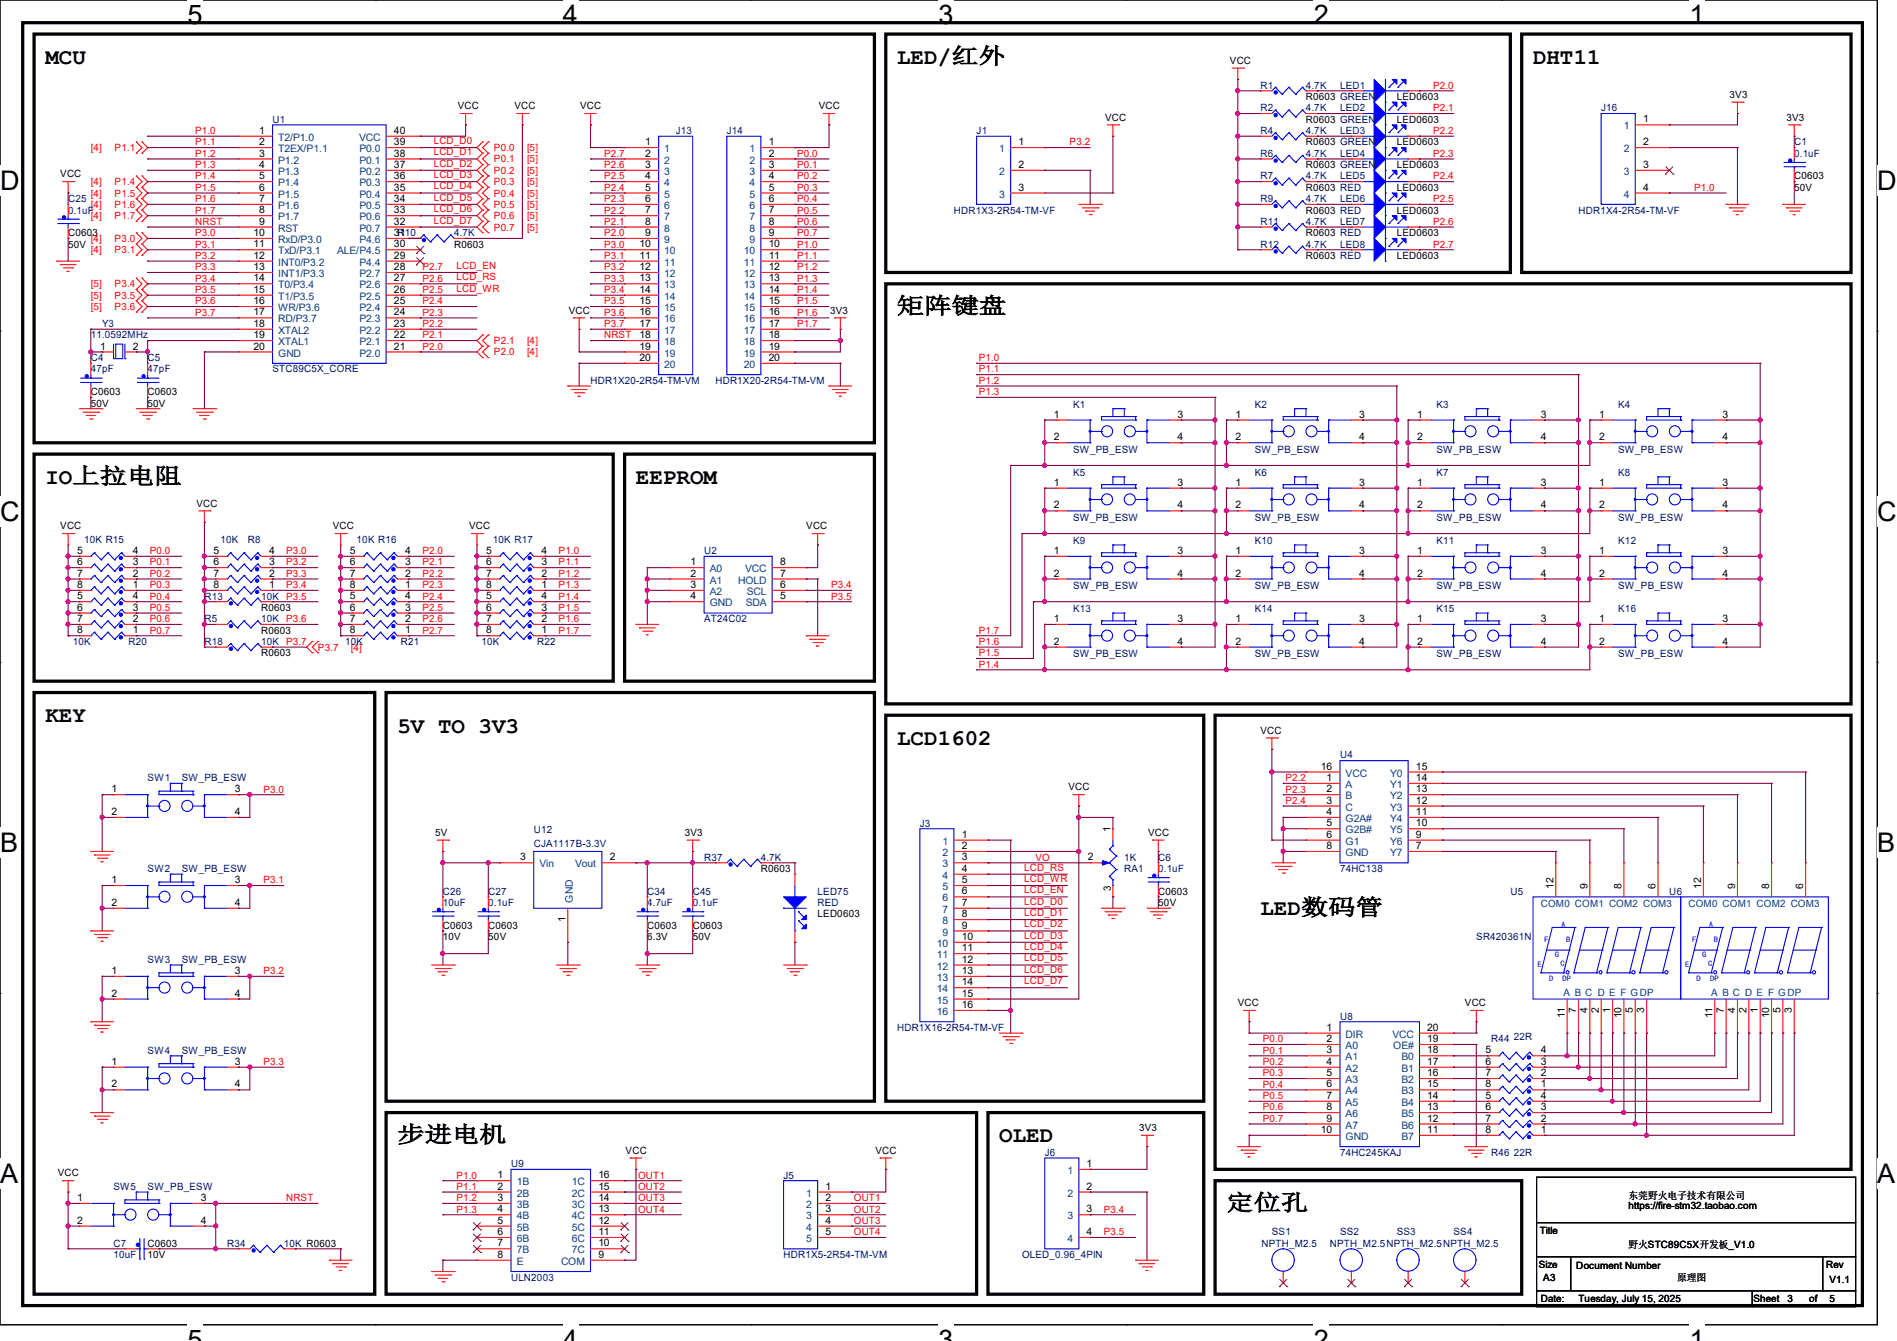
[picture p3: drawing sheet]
<svg xmlns="http://www.w3.org/2000/svg" width="297mm" height="210mm" viewBox="0 0 297 210" stroke-linecap="round" stroke-linejoin="round" font-family="sans-serif">
<defs><g id="words">
<g font-size="4.2">
<text x="29.4" y="3.8">5</text>
<text x="88.1" y="3.8">4</text>
<text x="146.9" y="3.8">3</text>
<text x="205.7" y="3.8">2</text>
<text x="264.5" y="3.8">1</text>
<text x="0" y="29.7">D</text>
<text x="293.9" y="29.7">D</text>
<text x="0" y="81.6">C</text>
<text x="293.9" y="81.6">C</text>
<text x="0" y="133.4">B</text>
<text x="293.9" y="133.4">B</text>
<text x="0" y="185.3">A</text>
<text x="293.9" y="185.3">A</text>
</g>
<g font-size="3.5">
<text x="7.1" y="9.9">MCU</text>
<text x="140.5" y="9.9">LED/红外</text>
<text x="240" y="9.9">DHT11</text>
<text x="140.5" y="49.1">矩阵键盘</text>
<text x="7.1" y="75.7">IO上拉电阻</text>
<text x="99.6" y="75.7">EEPROM</text>
<text x="7.1" y="113.1">KEY</text>
<text x="62.2" y="114.9">5V TO 3V3</text>
<text x="140.5" y="116.6">LCD1602</text>
<text x="197.4" y="143.3">LED数码管</text>
<text x="62.2" y="178.9">步进电机</text>
<text x="156.5" y="178.9">OLED</text>
<text x="192" y="189.5">定位孔</text>
</g>
<g font-size="1.6">
<text x="192.6" y="10">VCC</text>
<text x="71.7" y="17.1">VCC</text>
<text x="80.6" y="17.1">VCC</text>
<text x="90.8" y="17.1">VCC</text>
<text x="128.2" y="17.1">VCC</text>
<text x="204.5" y="15.7">R0603 GREEN</text>
<text x="218.7" y="15.7">LED0603</text>
<text x="270.8" y="15.3">3V3</text>
<text x="40.6" y="21">1</text>
<text x="40.6" y="22.7">2</text>
<text x="61.7" y="22.7">39</text>
<text x="61.7" y="21">40</text>
<text x="101" y="22.7">1</text>
<text x="120.4" y="22.7">1</text>
<text x="159.5" y="22.7">1</text>
<text x="173" y="18.9">VCC</text>
<text x="204.5" y="19.2">R0603 GREEN</text>
<text x="204.5" y="22.8">R0603 GREEN</text>
<text x="218.7" y="19.2">LED0603</text>
<text x="218.7" y="22.8">LED0603</text>
<text x="257.3" y="19.2">1</text>
<text x="257.3" y="22.7">2</text>
<text x="279.7" y="18.9">3V3</text>
<text x="9.4" y="27.8">VCC</text>
<text x="40.6" y="24.5">3</text>
<text x="40.6" y="26.3">4</text>
<text x="40.6" y="28.1">5</text>
<text x="40.6" y="29.8">6</text>
<text x="61.7" y="29.8">35</text>
<text x="61.7" y="28.1">36</text>
<text x="61.7" y="26.3">37</text>
<text x="61.7" y="24.5">38</text>
<text x="101" y="24.5">2</text>
<text x="101" y="26.3">3</text>
<text x="101" y="28.1">4</text>
<text x="101" y="29.8">5</text>
<text x="120.4" y="24.5">2</text>
<text x="120.4" y="26.3">3</text>
<text x="120.4" y="28.1">4</text>
<text x="120.4" y="29.8">5</text>
<text x="159.5" y="26.3">2</text>
<text x="159.5" y="29.8">3</text>
<text x="204.5" y="29.9">R0603 RED</text>
<text x="204.5" y="26.3">R0603 GREEN</text>
<text x="218.7" y="26.3">LED0603</text>
<text x="218.7" y="29.9">LED0603</text>
<text x="257.3" y="26.3">3</text>
<text x="257.3" y="29.8">4</text>
<text x="280.9" y="28.1">C0603</text>
<text x="280.9" y="29.9">50V</text>
<text x="40.6" y="31.6">7</text>
<text x="40.6" y="33.4">8</text>
<text x="40.6" y="35.2">9</text>
<text x="61.7" y="35.2">32</text>
<text x="61.7" y="33.4">33</text>
<text x="61.7" y="31.6">34</text>
<text x="101" y="31.6">6</text>
<text x="101" y="33.4">7</text>
<text x="101" y="35.2">8</text>
<text x="120.4" y="31.6">6</text>
<text x="120.4" y="33.4">7</text>
<text x="120.4" y="35.2">8</text>
<text x="204.5" y="33.4">R0603 RED</text>
<text x="218.7" y="33.4">LED0603</text>
<text x="10.7" y="37">C0603</text>
<text x="10.7" y="38.8">50V</text>
<text x="39.7" y="37">10</text>
<text x="39.7" y="38.7">11</text>
<text x="39.7" y="40.5">12</text>
<text x="61.7" y="40.5">29</text>
<text x="61.7" y="38.7">30</text>
<text x="61.7" y="37">31</text>
<text x="71.1" y="38.8">R0603</text>
<text x="100.1" y="38.7">10</text>
<text x="100.1" y="40.5">11</text>
<text x="101" y="37">9</text>
<text x="120.4" y="37">9</text>
<text x="120.4" y="38.7">10</text>
<text x="120.4" y="40.5">11</text>
<text x="204.5" y="37">R0603 RED</text>
<text x="204.5" y="40.6">R0603 RED</text>
<text x="218.7" y="37">LED0603</text>
<text x="218.7" y="40.6">LED0603</text>
<text x="39.7" y="42.3">13</text>
<text x="39.7" y="44.1">14</text>
<text x="39.7" y="45.8">15</text>
<text x="39.7" y="47.6">16</text>
<text x="61.7" y="47.6">25</text>
<text x="61.7" y="45.8">26</text>
<text x="61.7" y="44.1">27</text>
<text x="61.7" y="42.3">28</text>
<text x="100.1" y="42.3">12</text>
<text x="100.1" y="44.1">13</text>
<text x="100.1" y="45.8">14</text>
<text x="100.1" y="47.6">15</text>
<text x="120.4" y="42.3">12</text>
<text x="120.4" y="44.1">13</text>
<text x="120.4" y="45.8">14</text>
<text x="120.4" y="47.6">15</text>
<text x="39.7" y="49.4">17</text>
<text x="39.7" y="51.2">18</text>
<text x="39.7" y="53">19</text>
<text x="61.7" y="53">22</text>
<text x="61.7" y="51.2">23</text>
<text x="61.7" y="49.4">24</text>
<text x="89.1" y="49.1">VCC</text>
<text x="100.1" y="49.4">16</text>
<text x="100.1" y="51.2">17</text>
<text x="100.1" y="53">18</text>
<text x="120.4" y="49.4">16</text>
<text x="120.4" y="51.2">17</text>
<text x="120.4" y="53">18</text>
<text x="130" y="49.1">3V3</text>
<text x="15.7" y="54.7">1</text>
<text x="20.8" y="54.7">2</text>
<text x="39.7" y="54.7">20</text>
<text x="61.7" y="54.7">21</text>
<text x="100.1" y="54.7">19</text>
<text x="100.1" y="56.5">20</text>
<text x="120.4" y="54.7">19</text>
<text x="120.4" y="56.5">20</text>
<text x="14.2" y="61.9">C0603</text>
<text x="14.2" y="63.7">50V</text>
<text x="23.1" y="61.9">C0603</text>
<text x="23.1" y="63.7">50V</text>
<text x="165" y="65.4">1</text>
<text x="184.4" y="65.4">3</text>
<text x="193.5" y="65.4">1</text>
<text x="212.8" y="65.4">3</text>
<text x="221.9" y="65.4">1</text>
<text x="241.3" y="65.4">3</text>
<text x="250.4" y="65.4">1</text>
<text x="269.7" y="65.4">3</text>
<text x="165" y="69">2</text>
<text x="184.4" y="69">4</text>
<text x="193.5" y="69">2</text>
<text x="212.8" y="69">4</text>
<text x="221.9" y="69">2</text>
<text x="241.3" y="69">4</text>
<text x="250.4" y="69">2</text>
<text x="269.7" y="69">4</text>
<text x="165" y="76.1">1</text>
<text x="184.4" y="76.1">3</text>
<text x="193.5" y="76.1">1</text>
<text x="212.8" y="76.1">3</text>
<text x="221.9" y="76.1">1</text>
<text x="241.3" y="76.1">3</text>
<text x="250.4" y="76.1">1</text>
<text x="269.7" y="76.1">3</text>
<text x="9.4" y="82.9">VCC</text>
<text x="30.8" y="79.3">VCC</text>
<text x="52.1" y="82.9">VCC</text>
<text x="73.4" y="82.9">VCC</text>
<text x="126.2" y="82.9">VCC</text>
<text x="165" y="79.6">2</text>
<text x="184.4" y="79.6">4</text>
<text x="193.5" y="79.6">2</text>
<text x="212.8" y="79.6">4</text>
<text x="221.9" y="79.6">2</text>
<text x="241.3" y="79.6">4</text>
<text x="250.4" y="79.6">2</text>
<text x="269.7" y="79.6">4</text>
<text x="12.1" y="86.7">5</text>
<text x="12.1" y="88.5">6</text>
<text x="20.8" y="88.5">3</text>
<text x="20.8" y="86.7">4</text>
<text x="33.4" y="86.7">5</text>
<text x="33.4" y="88.5">6</text>
<text x="42.1" y="88.5">3</text>
<text x="42.1" y="86.7">4</text>
<text x="54.8" y="86.7">5</text>
<text x="54.8" y="88.5">6</text>
<text x="63.5" y="88.5">3</text>
<text x="63.5" y="86.7">4</text>
<text x="76.1" y="86.7">5</text>
<text x="76.1" y="88.5">6</text>
<text x="84.8" y="88.5">3</text>
<text x="84.8" y="86.7">4</text>
<text x="108.1" y="88.5">1</text>
<text x="122.1" y="88.5">8</text>
<text x="165" y="86.7">1</text>
<text x="184.4" y="86.7">3</text>
<text x="193.5" y="86.7">1</text>
<text x="212.8" y="86.7">3</text>
<text x="221.9" y="86.7">1</text>
<text x="241.3" y="86.7">3</text>
<text x="250.4" y="86.7">1</text>
<text x="269.7" y="86.7">3</text>
<text x="12.1" y="90.3">7</text>
<text x="12.1" y="92.1">8</text>
<text x="12.1" y="93.9">5</text>
<text x="12.1" y="95.6">6</text>
<text x="20.8" y="92.1">1</text>
<text x="20.8" y="90.3">2</text>
<text x="20.8" y="95.6">3</text>
<text x="20.8" y="93.9">4</text>
<text x="33.4" y="90.3">7</text>
<text x="33.4" y="92.1">8</text>
<text x="40.9" y="95.7">R0603</text>
<text x="42.1" y="92.1">1</text>
<text x="42.1" y="90.3">2</text>
<text x="54.8" y="93.9">5</text>
<text x="54.8" y="95.6">6</text>
<text x="54.8" y="90.3">7</text>
<text x="54.8" y="92.1">8</text>
<text x="63.5" y="95.6">3</text>
<text x="63.5" y="93.9">4</text>
<text x="63.5" y="92.1">1</text>
<text x="63.5" y="90.3">2</text>
<text x="76.1" y="93.9">5</text>
<text x="76.1" y="95.6">6</text>
<text x="76.1" y="90.3">7</text>
<text x="76.1" y="92.1">8</text>
<text x="84.8" y="95.6">3</text>
<text x="84.8" y="93.9">4</text>
<text x="84.8" y="92.1">1</text>
<text x="84.8" y="90.3">2</text>
<text x="108.1" y="90.3">2</text>
<text x="108.1" y="92.1">3</text>
<text x="108.1" y="93.9">4</text>
<text x="122.1" y="93.9">5</text>
<text x="122.1" y="92.1">6</text>
<text x="122.1" y="90.3">7</text>
<text x="165" y="90.3">2</text>
<text x="184.4" y="90.3">4</text>
<text x="193.5" y="90.3">2</text>
<text x="212.8" y="90.3">4</text>
<text x="221.9" y="90.3">2</text>
<text x="241.3" y="90.3">4</text>
<text x="250.4" y="90.3">2</text>
<text x="269.7" y="90.3">4</text>
<text x="12.1" y="97.4">7</text>
<text x="12.1" y="99.2">8</text>
<text x="20.8" y="99.2">1</text>
<text x="20.8" y="97.4">2</text>
<text x="40.9" y="99.2">R0603</text>
<text x="54.8" y="97.4">7</text>
<text x="54.8" y="99.2">8</text>
<text x="63.5" y="99.2">1</text>
<text x="63.5" y="97.4">2</text>
<text x="76.1" y="97.4">7</text>
<text x="76.1" y="99.2">8</text>
<text x="84.8" y="99.2">1</text>
<text x="84.8" y="97.4">2</text>
<text x="165" y="97.4">1</text>
<text x="165" y="101">2</text>
<text x="184.4" y="97.4">3</text>
<text x="184.4" y="101">4</text>
<text x="193.5" y="97.4">1</text>
<text x="193.5" y="101">2</text>
<text x="212.8" y="97.4">3</text>
<text x="212.8" y="101">4</text>
<text x="221.9" y="97.4">1</text>
<text x="221.9" y="101">2</text>
<text x="241.3" y="97.4">3</text>
<text x="241.3" y="101">4</text>
<text x="250.4" y="97.4">1</text>
<text x="250.4" y="101">2</text>
<text x="269.7" y="97.4">3</text>
<text x="269.7" y="101">4</text>
<text x="40.9" y="102.8">R0603</text>
<text x="197.4" y="114.9">VCC</text>
<text x="17.4" y="124.1">1</text>
<text x="36.8" y="124.1">3</text>
<text x="167.3" y="123.8">VCC</text>
<text x="206.8" y="120.5">16</text>
<text x="207.7" y="122.3">1</text>
<text x="207.7" y="124.1">2</text>
<text x="207.7" y="125.9">3</text>
<text x="221.7" y="125.9">12</text>
<text x="221.7" y="124.1">13</text>
<text x="221.7" y="122.3">14</text>
<text x="221.7" y="120.5">15</text>
<text x="17.4" y="127.6">2</text>
<text x="36.8" y="127.6">4</text>
<text x="68.1" y="130.9">5V</text>
<text x="107.2" y="130.9">3V3</text>
<text x="150.6" y="131.2">1</text>
<text x="173.9" y="130.3" transform="rotate(-90 173.9 130.3)">1</text>
<text x="179.7" y="130.9">VCC</text>
<text x="207.7" y="127.6">4</text>
<text x="207.7" y="129.4">5</text>
<text x="207.7" y="131.2">6</text>
<text x="221.7" y="131.2">9</text>
<text x="221.7" y="129.4">10</text>
<text x="221.7" y="127.6">11</text>
<text x="81.4" y="134.7">3</text>
<text x="95.5" y="134.7">2</text>
<text x="119.1" y="136.6">R0603</text>
<text x="150.6" y="133">2</text>
<text x="150.6" y="134.7">3</text>
<text x="150.6" y="136.5">4</text>
<text x="170.3" y="134.7">2</text>
<text x="207.7" y="133">8</text>
<text x="221.7" y="133">7</text>
<text x="17.4" y="138.3">1</text>
<text x="17.4" y="141.9">2</text>
<text x="36.8" y="138.3">3</text>
<text x="36.8" y="141.9">4</text>
<text x="128" y="143.7">LED0603</text>
<text x="150.6" y="138.3">5</text>
<text x="150.6" y="140.1">6</text>
<text x="150.6" y="141.9">7</text>
<text x="150.6" y="143.6">8</text>
<text x="173.9" y="139.6" transform="rotate(-90 173.9 139.6)">3</text>
<text x="181.4" y="140.1">C0603</text>
<text x="181.4" y="141.9">50V</text>
<text x="243.2" y="139.2" transform="rotate(-90 243.2 139.2)">12</text>
<text x="248.5" y="139.2" transform="rotate(-90 248.5 139.2)">9</text>
<text x="253.9" y="139.2" transform="rotate(-90 253.9 139.2)">8</text>
<text x="259.2" y="139.2" transform="rotate(-90 259.2 139.2)">6</text>
<text x="266.3" y="139.2" transform="rotate(-90 266.3 139.2)">12</text>
<text x="271.7" y="139.2" transform="rotate(-90 271.7 139.2)">9</text>
<text x="277" y="139.2" transform="rotate(-90 277 139.2)">8</text>
<text x="282.3" y="139.2" transform="rotate(-90 282.3 139.2)">6</text>
<text x="69.3" y="145.5">C0603</text>
<text x="69.3" y="147.2">10V</text>
<text x="76.5" y="145.5">C0603</text>
<text x="76.5" y="147.2">50V</text>
<text x="88.5" y="144.4" transform="rotate(-90 88.5 144.4)">1</text>
<text x="101.3" y="145.5">C0603</text>
<text x="101.3" y="147.2">6.3V</text>
<text x="108.5" y="145.5">C0603</text>
<text x="108.5" y="147.2">50V</text>
<text x="150.6" y="145.4">9</text>
<text x="150.6" y="147.2">10</text>
<text x="150.6" y="149">11</text>
<text x="17.4" y="152.5">1</text>
<text x="36.8" y="152.5">3</text>
<text x="150.6" y="150.8">12</text>
<text x="150.6" y="152.5">13</text>
<text x="150.6" y="154.3">14</text>
<text x="17.4" y="156.1">2</text>
<text x="36.8" y="156.1">4</text>
<text x="150.6" y="156.1">15</text>
<text x="150.6" y="157.9">16</text>
<text x="193.8" y="157.6">VCC</text>
<text x="207.7" y="161.4">1</text>
<text x="223.5" y="161.4">20</text>
<text x="229.4" y="157.6">VCC</text>
<text x="245" y="159.5" transform="rotate(-90 245 159.5)">11</text>
<text x="246.8" y="158.6" transform="rotate(-90 246.8 158.6)">7</text>
<text x="248.5" y="158.6" transform="rotate(-90 248.5 158.6)">4</text>
<text x="250.3" y="158.6" transform="rotate(-90 250.3 158.6)">2</text>
<text x="252.1" y="158.6" transform="rotate(-90 252.1 158.6)">1</text>
<text x="253.9" y="159.5" transform="rotate(-90 253.9 159.5)">10</text>
<text x="255.7" y="158.6" transform="rotate(-90 255.7 158.6)">5</text>
<text x="257.4" y="158.6" transform="rotate(-90 257.4 158.6)">3</text>
<text x="268.1" y="159.5" transform="rotate(-90 268.1 159.5)">11</text>
<text x="269.9" y="158.6" transform="rotate(-90 269.9 158.6)">7</text>
<text x="271.7" y="158.6" transform="rotate(-90 271.7 158.6)">4</text>
<text x="273.4" y="158.6" transform="rotate(-90 273.4 158.6)">2</text>
<text x="275.2" y="158.6" transform="rotate(-90 275.2 158.6)">1</text>
<text x="277" y="159.5" transform="rotate(-90 277 159.5)">10</text>
<text x="278.8" y="158.6" transform="rotate(-90 278.8 158.6)">5</text>
<text x="280.5" y="158.6" transform="rotate(-90 280.5 158.6)">3</text>
<text x="17.4" y="166.8">1</text>
<text x="36.8" y="166.8">3</text>
<text x="207.7" y="163.2">2</text>
<text x="207.7" y="165">3</text>
<text x="207.7" y="166.8">4</text>
<text x="223.5" y="166.8">17</text>
<text x="223.5" y="165">18</text>
<text x="223.5" y="163.2">19</text>
<text x="232.6" y="165">5</text>
<text x="232.6" y="166.8">6</text>
<text x="241.3" y="166.8">3</text>
<text x="241.3" y="165">4</text>
<text x="17.4" y="170.3">2</text>
<text x="36.8" y="170.3">4</text>
<text x="207.7" y="168.5">5</text>
<text x="207.7" y="170.3">6</text>
<text x="207.7" y="172.1">7</text>
<text x="207.7" y="173.9">8</text>
<text x="223.5" y="173.9">13</text>
<text x="223.5" y="172.1">14</text>
<text x="223.5" y="170.3">15</text>
<text x="223.5" y="168.5">16</text>
<text x="232.6" y="172.1">5</text>
<text x="232.6" y="173.9">6</text>
<text x="232.6" y="168.5">7</text>
<text x="232.6" y="170.3">8</text>
<text x="241.3" y="173.9">3</text>
<text x="241.3" y="172.1">4</text>
<text x="241.3" y="170.3">1</text>
<text x="241.3" y="168.5">2</text>
<text x="178.3" y="177.1">3V3</text>
<text x="206.8" y="177.4">10</text>
<text x="207.7" y="175.6">9</text>
<text x="223.5" y="177.4">11</text>
<text x="223.5" y="175.6">12</text>
<text x="232.6" y="175.6">7</text>
<text x="232.6" y="177.4">8</text>
<text x="241.3" y="177.4">1</text>
<text x="241.3" y="175.6">2</text>
<text x="9.1" y="184.2">VCC</text>
<text x="77.9" y="184.5">1</text>
<text x="93.7" y="184.5">16</text>
<text x="98" y="180.7">VCC</text>
<text x="137.1" y="180.7">VCC</text>
<text x="170.1" y="182.8">1</text>
<text x="12.1" y="188.1">1</text>
<text x="12.1" y="191.6">2</text>
<text x="31.5" y="188.1">3</text>
<text x="31.5" y="191.6">4</text>
<text x="77.9" y="186.3">2</text>
<text x="77.9" y="188.1">3</text>
<text x="77.9" y="189.9">4</text>
<text x="77.9" y="191.6">5</text>
<text x="93.7" y="186.3">15</text>
<text x="93.7" y="188.1">14</text>
<text x="93.7" y="189.9">13</text>
<text x="93.7" y="191.6">12</text>
<text x="129.2" y="186.3">1</text>
<text x="129.2" y="188.1">2</text>
<text x="129.2" y="189.9">3</text>
<text x="129.2" y="191.6">4</text>
<text x="170.1" y="186.3">2</text>
<text x="170.1" y="189.9">3</text>
<text x="255" y="187.8">东莞野火电子技术有限公司</text>
<text x="255" y="189.4">https://fire-stm32.taobao.com</text>
<text x="23.1" y="195.2">C0603</text>
<text x="23.1" y="197">10V</text>
<text x="77.9" y="193.4">6</text>
<text x="77.9" y="195.2">7</text>
<text x="77.9" y="197">8</text>
<text x="93.7" y="193.4">11</text>
<text x="93.7" y="195.2">10</text>
<text x="93.7" y="197">9</text>
<text x="129.2" y="193.4">5</text>
<text x="170.1" y="193.4">4</text>
<text x="241.1" y="193.3">Title</text>
<text x="255" y="195.4">野火STC89C5X开发板_V1.0</text>
<text x="240.9" y="198.6">Size</text>
<text x="241.3" y="204">Date:</text>
<text x="241.6" y="200.6">A3</text>
<text x="246.8" y="198.8">Document Number</text>
<text x="247.1" y="204">Tuesday, July 15, 2025</text>
<text x="262.6" y="200.6">原理图</text>
<text x="274.5" y="204">Sheet</text>
<text x="279.9" y="204">3</text>
<text x="283.3" y="204">of</text>
<text x="285.9" y="198.6">Rev</text>
<text x="286.4" y="200.9">V1.1</text>
<text x="286.4" y="204">5</text>
</g>
<g font-size="1.6" fill="#000080">
<text x="197.4" y="13.9">R1</text>
<text x="197.4" y="17.4">R2</text>
<text x="204.5" y="13.9">4.7K</text>
<text x="204.5" y="17.4">4.7K</text>
<text x="209.8" y="17.4">LED2</text>
<text x="209.8" y="13.9">LED1</text>
<text x="250.7" y="17.4">J16</text>
<text x="42.7" y="19.2">U1</text>
<text x="105.8" y="21">J13</text>
<text x="113.8" y="21">J14</text>
<text x="152.9" y="21">J1</text>
<text x="197.4" y="21">R4</text>
<text x="204.5" y="21">4.7K</text>
<text x="209.8" y="21">LED3</text>
<text x="280.9" y="22.8">C1</text>
<text x="197.4" y="28.1">R7</text>
<text x="197.4" y="24.6">R6</text>
<text x="204.5" y="28.1">4.7K</text>
<text x="204.5" y="24.6">4.7K</text>
<text x="209.8" y="24.6">LED4</text>
<text x="209.8" y="28.1">LED5</text>
<text x="280.9" y="24.6">0.1uF</text>
<text x="10.7" y="31.7">C25</text>
<text x="10.7" y="33.4">0.1uF</text>
<text x="149.4" y="33.4">HDR1X3-2R54-TM-VF</text>
<text x="197.4" y="31.7">R9</text>
<text x="197.4" y="35.2">R11</text>
<text x="204.5" y="31.7">4.7K</text>
<text x="204.5" y="35.2">4.7K</text>
<text x="209.8" y="35.2">LED7</text>
<text x="209.8" y="31.7">LED6</text>
<text x="247.1" y="33.4">HDR1X4-2R54-TM-VF</text>
<text x="62.2" y="37">R10</text>
<text x="71.1" y="37">4.7K</text>
<text x="197.4" y="38.8">R12</text>
<text x="204.5" y="38.8">4.7K</text>
<text x="209.8" y="38.8">LED8</text>
<text x="14.2" y="53">11.0592MHz</text>
<text x="16" y="51.2">Y3</text>
<text x="14.2" y="56.6">C4</text>
<text x="14.2" y="58.3">47pF</text>
<text x="23.1" y="56.6">C5</text>
<text x="23.1" y="58.3">47pF</text>
<text x="42.7" y="58.3">STC89C5X_CORE</text>
<text x="92.5" y="60.1">HDR1X20-2R54-TM-VM</text>
<text x="112" y="60.1">HDR1X20-2R54-TM-VM</text>
<text x="168" y="63.8">K1</text>
<text x="196.5" y="63.8">K2</text>
<text x="224.9" y="63.8">K3</text>
<text x="253.4" y="63.8">K4</text>
<text x="168" y="70.9">SW_PB_ESW</text>
<text x="196.5" y="70.9">SW_PB_ESW</text>
<text x="224.9" y="70.9">SW_PB_ESW</text>
<text x="253.4" y="70.9">SW_PB_ESW</text>
<text x="168" y="74.5">K5</text>
<text x="196.5" y="74.5">K6</text>
<text x="224.9" y="74.5">K7</text>
<text x="253.4" y="74.5">K8</text>
<text x="168" y="81.6">SW_PB_ESW</text>
<text x="196.5" y="81.6">SW_PB_ESW</text>
<text x="224.9" y="81.6">SW_PB_ESW</text>
<text x="253.4" y="81.6">SW_PB_ESW</text>
<text x="13.2" y="85">10K R15</text>
<text x="34.5" y="85">10K</text>
<text x="38.8" y="85">R8</text>
<text x="55.8" y="85">10K R16</text>
<text x="77.2" y="85">10K R17</text>
<text x="110.2" y="86.8">U2</text>
<text x="168" y="85.2">K9</text>
<text x="196.5" y="85.2">K10</text>
<text x="224.9" y="85.2">K11</text>
<text x="253.4" y="85.2">K12</text>
<text x="32" y="93.9">R13</text>
<text x="40.9" y="93.9">10K</text>
<text x="168" y="92.3">SW_PB_ESW</text>
<text x="168" y="95.8">K13</text>
<text x="196.5" y="92.3">SW_PB_ESW</text>
<text x="196.5" y="95.8">K14</text>
<text x="224.9" y="92.3">SW_PB_ESW</text>
<text x="224.9" y="95.8">K15</text>
<text x="253.4" y="95.8">K16</text>
<text x="253.4" y="92.3">SW_PB_ESW</text>
<text x="11.4" y="101">10K</text>
<text x="20.1" y="101">R20</text>
<text x="32" y="101">R18</text>
<text x="32" y="97.4">R5</text>
<text x="40.9" y="101">10K</text>
<text x="40.9" y="97.4">10K</text>
<text x="54.1" y="101">10K</text>
<text x="62.8" y="101">R21</text>
<text x="75.4" y="101">10K</text>
<text x="84.1" y="101">R22</text>
<text x="110.2" y="97.4">AT24C02</text>
<text x="168" y="103">SW_PB_ESW</text>
<text x="196.5" y="103">SW_PB_ESW</text>
<text x="224.9" y="103">SW_PB_ESW</text>
<text x="253.4" y="103">SW_PB_ESW</text>
<text x="209.8" y="118.8">U4</text>
<text x="23.1" y="122.3">SW1</text>
<text x="28.5" y="122.3">SW_PB_ESW</text>
<text x="83.6" y="130.5">U12</text>
<text x="144" y="129.5">J3</text>
<text x="23.1" y="136.6">SW2</text>
<text x="28.5" y="136.6">SW_PB_ESW</text>
<text x="83.6" y="132.7">CJA1117B-3.3V</text>
<text x="110.2" y="134.8">R37</text>
<text x="119.1" y="134.8">4.7K</text>
<text x="176" y="136.6">RA1</text>
<text x="176" y="134.8">1K</text>
<text x="181.4" y="134.8">C6</text>
<text x="181.4" y="136.6">0.1uF</text>
<text x="209.8" y="136.6">74HC138</text>
<text x="69.3" y="140.1">C26</text>
<text x="69.3" y="141.9">10uF</text>
<text x="76.5" y="140.1">C27</text>
<text x="76.5" y="141.9">0.1uF</text>
<text x="101.3" y="140.1">C34</text>
<text x="101.3" y="141.9">4.7uF</text>
<text x="108.5" y="140.1">C45</text>
<text x="108.5" y="141.9">0.1uF</text>
<text x="128" y="140.1">LED75</text>
<text x="128" y="141.9">RED</text>
<text x="236.5" y="140.1">U5</text>
<text x="261.4" y="140.1">U6</text>
<text x="231.1" y="147.2">SR420361N</text>
<text x="23.1" y="150.8">SW3</text>
<text x="28.5" y="150.8">SW_PB_ESW</text>
<text x="140.5" y="161.5">HDR1X16-2R54-TM-VF</text>
<text x="209.8" y="159.7">U8</text>
<text x="23.1" y="165">SW4</text>
<text x="28.5" y="165">SW_PB_ESW</text>
<text x="233.5" y="163.2">R44</text>
<text x="237" y="162.9">22R</text>
<text x="80" y="182.8">U9</text>
<text x="122.7" y="184.6">J5</text>
<text x="163.6" y="181">J6</text>
<text x="209.8" y="181">74HC245KAJ</text>
<text x="233.5" y="181">R46 22R</text>
<text x="17.8" y="186.3">SW5</text>
<text x="23.1" y="186.3">SW_PB_ESW</text>
<text x="17.8" y="195.2">C7</text>
<text x="17.8" y="197">10uF</text>
<text x="35.6" y="195.2">R34</text>
<text x="44.4" y="195.2">10K R0603</text>
<text x="122.7" y="197">HDR1X5-2R54-TM-VM</text>
<text x="160" y="197">OLED_0.96_4PIN</text>
<text x="197.5" y="195.2">NPTH_M2.5</text>
<text x="199.1" y="193.5">SS1</text>
<text x="208.2" y="195.2">NPTH_M2.5NPTH_M2.5NPTH_M2.5</text>
<text x="209.8" y="193.5">SS2</text>
<text x="218.7" y="193.5">SS3</text>
<text x="227.6" y="193.5">SS4</text>
<text x="80" y="200.6">ULN2003</text>
</g>
<g font-size="1.6" fill="#f00">
<text x="224.4" y="17.4">P2.1</text>
<text x="224.4" y="13.9">P2.0</text>
<text x="14.2" y="23.7">[4]</text>
<text x="17.9" y="23.7">P1.1</text>
<text x="30.6" y="21">P1.0</text>
<text x="30.6" y="22.8">P1.1</text>
<text x="67.9" y="22.6">LCD_D0</text>
<text x="77.3" y="23.7">P0.0</text>
<text x="82.5" y="23.7">[5]</text>
<text x="167.5" y="22.8">P3.2</text>
<text x="224.4" y="21">P2.2</text>
<text x="14.2" y="29">[4]</text>
<text x="17.9" y="29">P1.4</text>
<text x="30.6" y="24.6">P1.2</text>
<text x="30.6" y="26.3">P1.3</text>
<text x="30.6" y="28.1">P1.4</text>
<text x="30.6" y="29.9">P1.5</text>
<text x="67.9" y="24.3">LCD_D1</text>
<text x="67.9" y="29.7">LCD_D4</text>
<text x="67.9" y="27.9">LCD_D3</text>
<text x="67.9" y="26.1">LCD_D2</text>
<text x="77.3" y="25.4">P0.1</text>
<text x="77.3" y="27.2">P0.2</text>
<text x="77.3" y="29">P0.3</text>
<text x="82.5" y="25.4">[5]</text>
<text x="82.5" y="27.2">[5]</text>
<text x="82.5" y="29">[5]</text>
<text x="94.6" y="24.6">P2.7</text>
<text x="94.6" y="29.9">P2.4</text>
<text x="94.6" y="28.1">P2.5</text>
<text x="94.6" y="26.3">P2.6</text>
<text x="124.8" y="24.6">P0.0</text>
<text x="124.8" y="28.1">P0.2</text>
<text x="124.8" y="26.3">P0.1</text>
<text x="124.8" y="29.9">P0.3</text>
<text x="224.4" y="28.1">P2.4</text>
<text x="224.4" y="24.6">P2.3</text>
<text x="265.3" y="29.9">P1.0</text>
<text x="14.2" y="30.8">[4]</text>
<text x="14.2" y="32.6">[4]</text>
<text x="14.2" y="34.3">[4]</text>
<text x="17.9" y="30.8">P1.5</text>
<text x="17.9" y="32.6">P1.6</text>
<text x="17.9" y="34.3">P1.7</text>
<text x="30.6" y="31.7">P1.6</text>
<text x="30.6" y="33.4">P1.7</text>
<text x="30.6" y="35.2">NRST</text>
<text x="67.9" y="33.2">LCD_D6</text>
<text x="67.9" y="31.5">LCD_D5</text>
<text x="67.9" y="35">LCD_D7</text>
<text x="77.3" y="34.3">P0.6</text>
<text x="77.3" y="30.8">P0.4</text>
<text x="77.3" y="32.6">P0.5</text>
<text x="82.5" y="34.3">[5]</text>
<text x="82.5" y="30.8">[5]</text>
<text x="82.5" y="32.6">[5]</text>
<text x="94.6" y="35.2">P2.1</text>
<text x="94.6" y="33.4">P2.2</text>
<text x="94.6" y="31.7">P2.3</text>
<text x="124.8" y="33.4">P0.5</text>
<text x="124.8" y="31.7">P0.4</text>
<text x="124.8" y="35.2">P0.6</text>
<text x="224.4" y="35.2">P2.6</text>
<text x="224.4" y="31.7">P2.5</text>
<text x="14.2" y="37.9">[4]</text>
<text x="14.2" y="39.7">[4]</text>
<text x="17.9" y="37.9">P3.0</text>
<text x="17.9" y="39.7">P3.1</text>
<text x="30.6" y="40.6">P3.2</text>
<text x="30.6" y="38.8">P3.1</text>
<text x="30.6" y="37">P3.0</text>
<text x="77.3" y="36.1">P0.7</text>
<text x="82.5" y="36.1">[5]</text>
<text x="94.6" y="40.6">P3.1</text>
<text x="94.6" y="38.8">P3.0</text>
<text x="94.6" y="37">P2.0</text>
<text x="124.8" y="37">P0.7</text>
<text x="124.8" y="40.6">P1.1</text>
<text x="124.8" y="38.8">P1.0</text>
<text x="224.4" y="38.8">P2.7</text>
<text x="14.2" y="45">[5]</text>
<text x="14.2" y="46.8">[5]</text>
<text x="17.9" y="45">P3.4</text>
<text x="17.9" y="46.8">P3.5</text>
<text x="30.6" y="44.1">P3.4</text>
<text x="30.6" y="42.3">P3.3</text>
<text x="30.6" y="47.7">P3.6</text>
<text x="30.6" y="45.9">P3.5</text>
<text x="66.1" y="47.7">P2.4</text>
<text x="66.1" y="42.3">P2.7</text>
<text x="66.1" y="44.1">P2.6</text>
<text x="66.1" y="45.9">P2.5</text>
<text x="71.5" y="42.1">LCD_EN</text>
<text x="71.5" y="43.9">LCD_RS</text>
<text x="71.5" y="45.7">LCD_WR</text>
<text x="94.6" y="42.3">P3.2</text>
<text x="94.6" y="47.7">P3.5</text>
<text x="94.6" y="44.1">P3.3</text>
<text x="94.6" y="45.9">P3.4</text>
<text x="124.8" y="44.1">P1.3</text>
<text x="124.8" y="42.3">P1.2</text>
<text x="124.8" y="45.9">P1.4</text>
<text x="124.8" y="47.7">P1.5</text>
<text x="14.2" y="48.6">[5]</text>
<text x="17.9" y="48.6">P3.6</text>
<text x="30.6" y="49.4">P3.7</text>
<text x="66.1" y="53">P2.1</text>
<text x="66.1" y="51.2">P2.2</text>
<text x="66.1" y="49.4">P2.3</text>
<text x="77.3" y="53.9">P2.1</text>
<text x="82.5" y="53.9">[4]</text>
<text x="94.6" y="49.4">P3.6</text>
<text x="94.6" y="51.2">P3.7</text>
<text x="94.6" y="53">NRST</text>
<text x="124.8" y="49.4">P1.6</text>
<text x="124.8" y="51.2">P1.7</text>
<text x="66.1" y="54.8">P2.0</text>
<text x="77.3" y="55.7">P2.0</text>
<text x="82.5" y="55.7">[4]</text>
<text x="153.2" y="58.3">P1.1</text>
<text x="153.2" y="56.6">P1.0</text>
<text x="153.2" y="61.9">P1.3</text>
<text x="153.2" y="60.1">P1.2</text>
<text x="23.5" y="86.8">P0.0</text>
<text x="23.5" y="88.6">P0.1</text>
<text x="44.8" y="86.8">P3.0</text>
<text x="44.8" y="88.6">P3.2</text>
<text x="66.1" y="86.8">P2.0</text>
<text x="66.1" y="88.6">P2.1</text>
<text x="87.5" y="86.8">P1.0</text>
<text x="87.5" y="88.6">P1.1</text>
<text x="23.5" y="90.3">P0.2</text>
<text x="23.5" y="92.1">P0.3</text>
<text x="23.5" y="93.9">P0.4</text>
<text x="23.5" y="95.7">P0.5</text>
<text x="44.8" y="90.3">P3.3</text>
<text x="44.8" y="92.1">P3.4</text>
<text x="44.8" y="93.9">P3.5</text>
<text x="66.1" y="90.3">P2.2</text>
<text x="66.1" y="92.1">P2.3</text>
<text x="66.1" y="93.9">P2.4</text>
<text x="66.1" y="95.7">P2.5</text>
<text x="87.5" y="90.3">P1.2</text>
<text x="87.5" y="92.1">P1.3</text>
<text x="87.5" y="93.9">P1.4</text>
<text x="87.5" y="95.7">P1.5</text>
<text x="130.1" y="92.1">P3.4</text>
<text x="130.1" y="93.9">P3.5</text>
<text x="23.5" y="97.4">P0.6</text>
<text x="23.5" y="99.2">P0.7</text>
<text x="44.8" y="97.4">P3.6</text>
<text x="44.8" y="101">P3.7</text>
<text x="49.8" y="101.9">P3.7</text>
<text x="55" y="101.9">[4]</text>
<text x="66.1" y="97.4">P2.6</text>
<text x="66.1" y="99.2">P2.7</text>
<text x="87.5" y="97.4">P1.6</text>
<text x="87.5" y="99.2">P1.7</text>
<text x="153.2" y="101">P1.6</text>
<text x="153.2" y="99.2">P1.7</text>
<text x="153.2" y="104.6">P1.4</text>
<text x="153.2" y="102.8">P1.5</text>
<text x="41.2" y="124.1">P3.0</text>
<text x="201.3" y="122.3">P2.2</text>
<text x="201.3" y="124.1">P2.3</text>
<text x="201.3" y="125.9">P2.4</text>
<text x="160.4" y="136.4">LCD_RS</text>
<text x="162.1" y="134.8">VO</text>
<text x="41.2" y="138.3">P3.1</text>
<text x="160.4" y="138.1">LCD_WR</text>
<text x="160.4" y="139.9">LCD_EN</text>
<text x="160.4" y="141.7">LCD_D0</text>
<text x="160.4" y="143.5">LCD_D1</text>
<text x="160.4" y="145.2">LCD_D2</text>
<text x="160.4" y="147">LCD_D3</text>
<text x="160.4" y="148.8">LCD_D4</text>
<text x="41.2" y="152.6">P3.2</text>
<text x="160.4" y="150.6">LCD_D5</text>
<text x="160.4" y="152.4">LCD_D6</text>
<text x="160.4" y="154.1">LCD_D7</text>
<text x="41.2" y="166.8">P3.3</text>
<text x="197.7" y="166.8">P0.2</text>
<text x="197.7" y="165">P0.1</text>
<text x="197.7" y="163.2">P0.0</text>
<text x="197.7" y="173.9">P0.6</text>
<text x="197.7" y="172.1">P0.5</text>
<text x="197.7" y="170.3">P0.4</text>
<text x="197.7" y="168.6">P0.3</text>
<text x="197.7" y="175.7">P0.7</text>
<text x="71.5" y="184.6">P1.0</text>
<text x="99.9" y="184.6">OUT1</text>
<text x="44.8" y="188.1">NRST</text>
<text x="71.5" y="186.3">P1.1</text>
<text x="71.5" y="188.1">P1.2</text>
<text x="71.5" y="189.9">P1.3</text>
<text x="99.9" y="186.3">OUT2</text>
<text x="99.9" y="188.1">OUT3</text>
<text x="99.9" y="189.9">OUT4</text>
<text x="133.7" y="188.1">OUT1</text>
<text x="133.7" y="189.9">OUT2</text>
<text x="133.7" y="191.7">OUT3</text>
<text x="172.8" y="189.9">P3.4</text>
<text x="133.7" y="193.5">OUT4</text>
<text x="172.8" y="193.5">P3.5</text>
</g>
<g font-size="1.6" fill="#004080">
<text x="43.6" y="22.1">T2/P1.0</text>
<text x="43.6" y="23.8">T2EX/P1.1</text>
<text x="56.2" y="22.1">VCC</text>
<text x="56.3" y="23.8">P0.0</text>
<text x="104" y="23.8">1</text>
<text x="117.3" y="23.8">1</text>
<text x="156.5" y="23.8">1</text>
<text x="254.3" y="20.3">1</text>
<text x="254.3" y="23.8">2</text>
<text x="43.6" y="25.6">P1.2</text>
<text x="43.6" y="27.4">P1.3</text>
<text x="43.6" y="29.2">P1.4</text>
<text x="56.3" y="29.2">P0.3</text>
<text x="56.3" y="27.4">P0.2</text>
<text x="56.3" y="25.6">P0.1</text>
<text x="104" y="25.6">2</text>
<text x="104" y="27.4">3</text>
<text x="104" y="29.2">4</text>
<text x="117.3" y="25.6">2</text>
<text x="117.3" y="27.4">3</text>
<text x="117.3" y="29.2">4</text>
<text x="156.5" y="27.4">2</text>
<text x="254.3" y="27.4">3</text>
<text x="43.6" y="30.9">P1.5</text>
<text x="43.6" y="32.7">P1.6</text>
<text x="43.6" y="34.5">P1.7</text>
<text x="56.3" y="34.5">P0.6</text>
<text x="56.3" y="32.7">P0.5</text>
<text x="56.3" y="30.9">P0.4</text>
<text x="104" y="30.9">5</text>
<text x="104" y="32.7">6</text>
<text x="104" y="34.5">7</text>
<text x="117.3" y="30.9">5</text>
<text x="117.3" y="32.7">6</text>
<text x="117.3" y="34.5">7</text>
<text x="156.5" y="30.9">3</text>
<text x="254.3" y="30.9">4</text>
<text x="43.6" y="36.3">RST</text>
<text x="43.6" y="38.1">RxD/P3.0</text>
<text x="43.6" y="39.8">TxD/P3.1</text>
<text x="43.6" y="41.6">INT0/P3.2</text>
<text x="52.8" y="39.8">ALE/P4.5</text>
<text x="56.3" y="41.6">P4.4</text>
<text x="56.3" y="38.1">P4.6</text>
<text x="56.3" y="36.3">P0.7</text>
<text x="104" y="36.3">8</text>
<text x="104" y="38.1">9</text>
<text x="104" y="39.8">10</text>
<text x="104" y="41.6">11</text>
<text x="116.5" y="39.8">10</text>
<text x="116.5" y="41.6">11</text>
<text x="117.3" y="36.3">8</text>
<text x="117.3" y="38.1">9</text>
<text x="43.6" y="43.4">INT1/P3.3</text>
<text x="43.6" y="45.2">T0/P3.4</text>
<text x="43.6" y="46.9">T1/P3.5</text>
<text x="56.3" y="46.9">P2.5</text>
<text x="56.3" y="45.2">P2.6</text>
<text x="56.3" y="43.4">P2.7</text>
<text x="104" y="43.4">12</text>
<text x="104" y="45.2">13</text>
<text x="104" y="46.9">14</text>
<text x="116.5" y="43.4">12</text>
<text x="116.5" y="45.2">13</text>
<text x="116.5" y="46.9">14</text>
<text x="43.6" y="48.7">WR/P3.6</text>
<text x="43.6" y="50.5">RD/P3.7</text>
<text x="43.6" y="52.3">XTAL2</text>
<text x="56.3" y="52.3">P2.2</text>
<text x="56.3" y="50.5">P2.3</text>
<text x="56.3" y="48.7">P2.4</text>
<text x="104" y="48.7">15</text>
<text x="104" y="50.5">16</text>
<text x="104" y="52.3">17</text>
<text x="116.5" y="48.7">15</text>
<text x="116.5" y="50.5">16</text>
<text x="116.5" y="52.3">17</text>
<text x="43.6" y="54.1">XTAL1</text>
<text x="43.6" y="55.8">GND</text>
<text x="56.3" y="55.8">P2.0</text>
<text x="56.3" y="54.1">P2.1</text>
<text x="104" y="54.1">18</text>
<text x="104" y="55.8">19</text>
<text x="104" y="57.6">20</text>
<text x="116.5" y="54.1">18</text>
<text x="116.5" y="55.8">19</text>
<text x="116.5" y="57.6">20</text>
<text x="111.1" y="89.6">A0</text>
<text x="116.7" y="89.6">VCC</text>
<text x="111.1" y="91.4">A1</text>
<text x="111.1" y="93.2">A2</text>
<text x="111.1" y="95">GND</text>
<text x="115.6" y="91.4">HOLD</text>
<text x="116.8" y="95">SDA</text>
<text x="116.9" y="93.2">SCL</text>
<text x="210.7" y="123.4">A</text>
<text x="210.7" y="125.2">B</text>
<text x="210.7" y="121.6">VCC</text>
<text x="217.6" y="125.2">Y2</text>
<text x="217.6" y="123.4">Y1</text>
<text x="217.6" y="121.6">Y0</text>
<text x="210.7" y="127">C</text>
<text x="210.7" y="128.7">G2A#</text>
<text x="210.7" y="130.5">G2B#</text>
<text x="217.6" y="130.5">Y5</text>
<text x="217.6" y="128.7">Y4</text>
<text x="217.6" y="127">Y3</text>
<text x="84.5" y="135.8">Vin</text>
<text x="90" y="135.8">Vout</text>
<text x="147.6" y="132.3">1</text>
<text x="147.6" y="134.1">2</text>
<text x="147.6" y="135.8">3</text>
<text x="147.6" y="137.6">4</text>
<text x="210.7" y="132.3">G1</text>
<text x="210.7" y="134.1">GND</text>
<text x="217.6" y="134.1">Y7</text>
<text x="217.6" y="132.3">Y6</text>
<text x="89.7" y="141.3" transform="rotate(-90 89.7 141.3)">GND</text>
<text x="147.6" y="139.4">5</text>
<text x="147.6" y="141.2">6</text>
<text x="147.6" y="143">7</text>
<text x="241.3" y="142.1">COM0 COM1 COM2 COM3</text>
<text x="264.4" y="142.1">COM0 COM1 COM2 COM3</text>
<text x="146.7" y="148.3">10</text>
<text x="147.6" y="144.7">8</text>
<text x="147.6" y="146.5">9</text>
<text x="146.7" y="150.1">11</text>
<text x="146.7" y="151.9">12</text>
<text x="146.7" y="153.6">13</text>
<text x="146.7" y="155.4">14</text>
<text x="244.8" y="156">A B C D E F GDP</text>
<text x="267.9" y="156">A B C D E F GDP</text>
<text x="146.7" y="157.2">15</text>
<text x="146.7" y="159">16</text>
<text x="210.7" y="162.5">DIR</text>
<text x="210.7" y="164.3">A0</text>
<text x="210.7" y="166.1">A1</text>
<text x="210.7" y="167.9">A2</text>
<text x="218" y="162.5">VCC</text>
<text x="218.1" y="164.3">OE#</text>
<text x="219.4" y="167.9">B1</text>
<text x="219.4" y="166.1">B0</text>
<text x="210.7" y="169.6">A3</text>
<text x="210.7" y="171.4">A4</text>
<text x="210.7" y="173.2">A5</text>
<text x="219.4" y="173.2">B4</text>
<text x="219.4" y="171.4">B3</text>
<text x="219.4" y="169.6">B2</text>
<text x="210.7" y="175">A6</text>
<text x="210.7" y="176.7">A7</text>
<text x="210.7" y="178.5">GND</text>
<text x="219.4" y="178.5">B7</text>
<text x="219.4" y="176.7">B6</text>
<text x="219.4" y="175">B5</text>
<text x="80.9" y="185.6">1B</text>
<text x="89.5" y="185.6">1C</text>
<text x="167.1" y="183.9">1</text>
<text x="80.9" y="187.4">2B</text>
<text x="80.9" y="189.2">3B</text>
<text x="80.9" y="191">4B</text>
<text x="89.5" y="187.4">2C</text>
<text x="89.5" y="189.2">3C</text>
<text x="89.5" y="191">4C</text>
<text x="126.2" y="187.4">1</text>
<text x="126.2" y="189.2">2</text>
<text x="126.2" y="191">3</text>
<text x="167.1" y="187.4">2</text>
<text x="167.1" y="191">3</text>
<text x="80.9" y="192.7">5B</text>
<text x="80.9" y="194.5">6B</text>
<text x="80.9" y="196.3">7B</text>
<text x="89.5" y="192.7">5C</text>
<text x="89.5" y="194.5">6C</text>
<text x="89.5" y="196.3">7C</text>
<text x="126.2" y="192.7">4</text>
<text x="126.2" y="194.5">5</text>
<text x="167.1" y="194.5">4</text>
<text x="80.9" y="198.1">E</text>
<text x="87.8" y="198.1">COM</text>
</g>
<g font-size="1.2" fill="#00f">
<text x="241.8" y="147.6">F</text>
<text x="243.4" y="149.9">G</text>
<text x="244.5" y="145.2">A</text>
<text x="245.2" y="147.6">B</text>
<text x="264.9" y="147.6">F</text>
<text x="266.5" y="149.9">G</text>
<text x="267.6" y="145.2">A</text>
<text x="268.3" y="147.6">B</text>
<text x="240.7" y="151.5">E</text>
<text x="242.5" y="153.6">D</text>
<text x="244.3" y="151.3">C</text>
<text x="244.6" y="153.6">DP</text>
<text x="263.9" y="151.5">E</text>
<text x="265.6" y="153.6">D</text>
<text x="267.4" y="151.3">C</text>
<text x="267.8" y="153.6">DP</text>
</g>
</g></defs>
<path d="M0 0h293.9v207.5h-293.9z" fill="none" stroke="#000" stroke-width=".17"/>
<g fill="#fff">
<path d="M29.4 0h2.3v4.7h-2.3z"/>
<path d="M29.4 207.5h2.3v2.5h-2.3z"/>
</g>
<path d="M58.8 0h.1M58.8 207.5h.1" fill="none" stroke="#000" stroke-width=".17"/>
<g fill="#fff">
<path d="M88.1 0h2.4v4.7h-2.4z"/>
<path d="M88.1 207.5h2.4v2.5h-2.4z"/>
</g>
<path d="M117.6 0h.1M117.6 207.5h.1" fill="none" stroke="#000" stroke-width=".17"/>
<g fill="#fff">
<path d="M146.9 0h2.4v4.7h-2.4z"/>
<path d="M146.9 207.5h2.4v2.5h-2.4z"/>
</g>
<path d="M176.3 0h.1M176.3 207.5h.1" fill="none" stroke="#000" stroke-width=".17"/>
<g fill="#fff">
<path d="M205.7 0h2.4v4.7h-2.4z"/>
<path d="M205.7 207.5h2.4v2.5h-2.4z"/>
</g>
<path d="M235.1 0h.1M235.1 207.5h.1" fill="none" stroke="#000" stroke-width=".17"/>
<g fill="#fff">
<path d="M264.5 0h2.4v4.7h-2.4z"/>
<path d="M264.5 207.5h2.4v2.5h-2.4z"/>
<path d="M0 25.9h3v4.7h-3z"/>
<path d="M293.9 25.9h3.1v4.7h-3.1z"/>
<path d="M0 77.8h3v4.7h-3z"/>
<path d="M293.9 77.8h3.1v4.7h-3.1z"/>
</g>
<path d="M0 51.9h.1M293.9 51.9h.1" fill="none" stroke="#000" stroke-width=".17"/>
<g fill="#fff">
<path d="M0 129.6h2.8v4.8h-2.8z"/>
<path d="M293.9 129.6h2.9v4.8h-2.9z"/>
</g>
<path d="M0 103.7h.1M293.9 103.7h.1" fill="none" stroke="#000" stroke-width=".17"/>
<g fill="#fff">
<path d="M0 181.5h2.8v4.7h-2.8z"/>
<path d="M293.8 181.5h3v4.7h-3z"/>
</g>
<path d="M0 155.6h.1M293.9 155.6h.1M240.6 184.4h49.9v7.1h-49.9zM240.6 191.5h49.9v5.3h-49.9zM240.6 196.8h5.3v5.3h-5.3zM245.9 196.8h39.5v5.3h-39.5zM285.4 196.8h5.1v5.3h-5.1zM240.6 202.1h33.8v2.5h-33.8zM274.4 202.1h16.1v2.5h-16.1z" fill="none" stroke="#000" stroke-width=".17"/>
<g fill="none" stroke="#000" stroke-width=".51">
<path d="M3.6 3.6h288v200.9h-288zM5.3 5.3h131.6v64h-131.6zM138.7 5.3h97.8v37.4h-97.8zM238.3 5.3h51.5v37.4h-51.5zM138.7 44.4h151.1v65.8h-151.1zM5.3 71.1h90.7v35.6h-90.7zM97.8 71.1h39.1v35.6h-39.1zM5.3 108.5h53.4v94.2h-53.4zM60.5 108.5h76.4v64h-76.4zM138.7 112h49.8v60.5h-49.8zM190.2 112h99.6v71.1h-99.6zM60.5 174.2h92.4v28.5h-92.4z"/>
<path d="M154.7 174.2h33.8v28.5h-33.8zM190.2 184.9h48.1v17.8h-48.1z"/>
</g>
<g fill="none" stroke="#f00" stroke-width=".17">
<path d="M72 17.8h1.8M72.9 19.6h.1M72.9 17.8v1.8M73.8 17.8h.1M80.9 17.8h1.8M81.8 19.6h.1M81.8 17.8v1.8M82.7 17.8h.1M91.6 17.8h.1M91.6 17.8h1.7M92.5 19.6h.1M92.5 17.8v1.8"/>
<path d="M128.9 17.8h.1M128.9 17.8h1.8M129.8 19.6h.1M129.8 17.8v1.8M173.4 19.6h1.7M174.2 19.6v1.7M175.1 19.6h.1M192.9 10.7h1.8M193.8 12.4h.1M193.8 10.7v1.7M194.7 10.7h.1M197.4 14.2h.1"/>
<path d="M197.4 17.8h.1M197.4 17.8h1.7M197.4 14.2h1.7M204.5 17.8h1.7M204.5 14.2h1.7M206.2 14.2h.1M206.2 17.8h.1M211.6 17.8h.1M211.6 14.2h.1M211.6 17.8h1.8M211.6 14.2h1.8M220.5 17.8h1.7"/>
<path d="M220.5 14.2h1.7M222.2 17.8h.1M222.2 14.2h.1M256 19.6h5.4M261.4 19.6h.1M271.1 16h1.8M272 17.8h.1M272 16v1.8M272.9 16h.1M280 19.6h1.8M280.9 19.6v1.7M281.8 19.6h.1"/>
<path d="M9.8 28.4h1.8M10.7 30.2h.1M10.7 32h.1M10.7 37.3h.1M10.7 28.4v1.8M10.7 32v1.8M10.7 35.6v1.7M11.6 28.4h.1M21.3 38.2h.1M21.3 36.4h.1M21.3 31.1h.1M21.3 29.3h.1"/>
<path d="M21.3 32.9h.1M21.3 34.7h.1M21.3 24h.1M21.3 22.2h.1M21.3 27.6h.1M21.3 36.4l.9 .9-.9 .9M21.3 38.2l.9 .9-.9 .9M21.3 29.3l.9 .9-.9 .9M21.3 31.1l.9 .9-.9 .9M21.3 32.9l.9 .9-.9 .9M21.3 22.2l.9 .9-.9 .9M21.3 27.6l.9 .8-.9 .9"/>
<path d="M22.2 36.4h.1M22.2 38.2h.1M22.2 29.3h.1M22.2 31.1h.1M22.2 32.9h.1M22.2 34.7h.1M22.2 22.2h.1M22.2 24h.1M22.2 27.6h.1M22.2 36.4l.9 .9-.9 .9M22.2 38.2l.9 .9-.9 .9M22.2 29.3l.9 .9-.9 .9"/>
<path d="M22.2 31.1l.9 .9-.9 .9M22.2 32.9l.9 .9-.9 .9M22.2 22.2l.9 .9-.9 .9M22.2 27.6l.9 .8-.9 .9M37.3 21.3h.1M37.3 23.1h.1M37.3 24.9h.1M37.3 26.7h.1M37.3 28.4h.1M37.3 30.2h.1M37.3 32h.1M37.3 33.8h.1"/>
<path d="M37.3 35.6h.1M37.3 37.3h.1M37.3 39.1h.1M37.3 32h5.4M37.3 28.4h5.4M37.3 23.1h5.4M37.3 24.9h5.4M37.3 26.7h5.4M37.3 30.2h5.4M37.3 33.8h5.4M37.3 35.6h5.4M37.3 37.3h5.4"/>
<path d="M37.3 39.1h5.4M37.3 21.3h5.4M60.5 32h5.3M60.5 28.4h5.3M60.5 23.1h5.3M60.5 24.9h5.3M60.5 26.7h5.3M60.5 30.2h5.3M60.5 33.8h5.3M60.5 35.6h5.3M60.5 37.3h5.3M60.5 39.1h5.3"/>
<path d="M60.5 21.3h5.3M64 37.3h.1M65.8 39.1h.1M65.8 37.3h.1M65.8 35.6h.1M65.8 33.8h.1M65.8 32h.1M65.8 30.2h.1M65.8 28.4h.1M65.8 26.7h.1M65.8 24.9h.1M65.8 23.1h.1"/>
<path d="M65.8 21.3h.1M71.1 37.3h1.8M72.9 37.3h.1M75.6 32.9h.1M75.6 34.7h.1M75.6 22.2h.1M75.6 24h.1M75.6 25.8h.1M75.6 27.6h.1M75.6 29.3h.1M75.6 31.1h.1M75.6 36.4h.1"/>
<path d="M75.6 32.9l-.9 .9 .9 .9M75.6 22.2l-.9 .9 .9 .9M75.6 24l-.9 .9 .9 .9M75.6 25.8l-.9 .9 .9 .9M75.6 27.6l-.9 .8 .9 .9M75.6 29.3l-.9 .9 .9 .9M75.6 31.1l-.9 .9 .9 .9M75.6 34.7l-.9 .9 .9 .8M76.5 34.7h.1M76.5 32.9h.1M76.5 24h.1M76.5 22.2h.1"/>
<path d="M76.5 25.8h.1M76.5 27.6h.1M76.5 29.3h.1M76.5 31.1h.1M76.5 36.4h.1M76.5 32.9l-.9 .9 .9 .9M76.5 22.2l-.9 .9 .9 .9M76.5 24l-.9 .9 .9 .9M76.5 25.8l-.9 .9 .9 .9M76.5 27.6l-.9 .8 .9 .9M76.5 29.3l-.9 .9 .9 .9M76.5 31.1l-.9 .9 .9 .9"/>
<path d="M76.5 34.7l-.9 .9 .9 .8M97.8 23.1h.1M97.8 24.9h.1M97.8 26.7h.1M97.8 28.4h.1M97.8 30.2h.1M97.8 32h.1M97.8 33.8h.1M97.8 35.6h.1M97.8 37.3h.1M97.8 39.1h.1M97.8 32h5.3"/>
<path d="M97.8 28.4h5.3M97.8 23.1h5.3M97.8 24.9h5.3M97.8 26.7h5.3M97.8 30.2h5.3M97.8 33.8h5.3M97.8 35.6h5.3M97.8 37.3h5.3M97.8 39.1h5.3M119.1 32h5.4M119.1 28.4h5.4M119.1 23.1h5.4"/>
<path d="M119.1 24.9h5.4M119.1 26.7h5.4M119.1 30.2h5.4M119.1 33.8h5.4M119.1 35.6h5.4M119.1 37.3h5.4M119.1 39.1h5.4M124.5 23.1h.1M124.5 24.9h.1M124.5 26.7h.1M124.5 28.4h.1M124.5 30.2h.1"/>
<path d="M124.5 32h.1M124.5 33.8h.1M124.5 35.6h.1M124.5 37.3h.1M124.5 39.1h.1M158.2 23.1h5.4M158.2 26.7h5.4M158.2 30.2h5.4M163.6 23.1h.1M163.6 26.7h.1M163.6 30.2h.1M168.9 32h3.6"/>
<path d="M169.5 32.6h2.4M170 33.1h.1M170 33.1h1.4M170.5 33.6h.4M170.9 33.6h.1M171.9 32.6h.1M172.5 32h.1M174.2 21.3h.1M197.4 28.4h.1M197.4 32h.1M197.4 35.6h.1M197.4 21.3h.1"/>
<path d="M197.4 39.1h.1M197.4 24.9h.1M197.4 32h1.7M197.4 28.4h1.7M197.4 24.9h1.7M197.4 35.6h1.7M197.4 39.1h1.7M197.4 21.3h1.7M204.5 32h1.7M204.5 28.4h1.7M204.5 24.9h1.7M204.5 35.6h1.7"/>
<path d="M204.5 39.1h1.7M204.5 21.3h1.7M206.2 28.4h.1M206.2 32h.1M206.2 35.6h.1M206.2 21.3h.1M206.2 39.1h.1M206.2 24.9h.1M211.6 35.6h.1M211.6 39.1h.1M211.6 24.9h.1M211.6 21.3h.1"/>
<path d="M211.6 28.4h.1M211.6 32h.1M211.6 32h1.8M211.6 28.4h1.8M211.6 24.9h1.8M211.6 35.6h1.8M211.6 39.1h1.8M211.6 21.3h1.8M220.5 32h1.7M220.5 28.4h1.7M220.5 24.9h1.7M220.5 35.6h1.7"/>
<path d="M220.5 39.1h1.7M220.5 21.3h1.7M222.2 35.6h.1M222.2 39.1h.1M222.2 24.9h.1M222.2 21.3h.1M222.2 28.4h.1M222.2 32h.1M256 23.1h5.4M256 26.7h5.4M256 30.2h5.4M261.4 23.1h.1"/>
<path d="M261.4 26.7h.1M261.4 30.2h.1M270.3 32h.1M270.3 32h3.5M270.8 32.6h.1M270.8 32.6h2.5M271.3 33.1h1.5M271.9 33.6h.1M271.9 33.6h.3M272.8 33.1h.1M279.1 32h.1M279.1 32h3.6"/>
<path d="M279.7 32.6h.1M279.7 32.6h2.5M280.2 33.1h1.4M280.8 33.6h.1M280.8 33.6h.3M280.9 21.3h.1M280.9 23.1h.1M280.9 28.4h.1M280.9 23.1v1.8M280.9 26.7v1.7M281.6 33.1h.1M8.9 40.9h.1"/>
<path d="M8.9 40.9h3.5M9.4 41.4h.1M9.4 41.4h2.5M9.9 42h1.5M10.5 42.5h.1M10.5 42.5h.3M11.4 42h.1M14.2 56.9h.1M14.2 56.9v1.8M16 55.1h.1M16 55.1h1.8M19.6 55.1h1.7"/>
<path d="M21.3 40h.1M21.3 45.3h.1M21.3 43.6h.1M21.3 47.1h.1M21.3 48.9h.1M21.3 55.1h.1M21.3 43.6l.9 .8-.9 .9M21.3 45.3l.9 .9-.9 .9M21.3 47.1l.9 .9-.9 .9M22.2 40h.1M22.2 43.6h.1M22.2 45.3h.1"/>
<path d="M22.2 47.1h.1M22.2 48.9h.1M22.2 43.6l.9 .8-.9 .9M22.2 45.3l.9 .9-.9 .9M22.2 47.1l.9 .9-.9 .9M23.1 56.9h.1M23.1 56.9v1.8M37.3 40.9h.1M37.3 42.7h.1M37.3 44.4h.1M37.3 46.2h.1M37.3 48h.1"/>
<path d="M37.3 49.8h.1M37.3 51.6h.1M37.3 53.3h.1M37.3 55.1h.1M37.3 40.9h5.4M37.3 49.8h5.4M37.3 55.1h5.4M37.3 42.7h5.4M37.3 44.4h5.4M37.3 46.2h5.4M37.3 48h5.4M37.3 51.6h5.4"/>
<path d="M37.3 53.3h5.4M60.5 40.9h5.3M60.5 49.8h5.3M60.5 55.1h5.3M60.5 42.7h5.3M60.5 44.4h5.3M60.5 46.2h5.3M60.5 48h5.3M60.5 51.6h5.3M60.5 53.3h5.3M65.8 55.1h.1M65.8 53.3h.1"/>
<path d="M65.8 51.6h.1M65.8 49.8h.1M65.8 48h.1M65.8 46.2h.1M65.8 44.4h.1M65.8 42.7h.1M65.8 40.9h.1M75.6 52.5h.1M75.6 54.2h.1M75.6 56h.1M75.6 52.5l-.9 .8 .9 .9M75.6 54.2l-.9 .9 .9 .9"/>
<path d="M76.5 54.2h.1M76.5 52.5h.1M76.5 56h.1M76.5 52.5l-.9 .8 .9 .9M76.5 54.2l-.9 .9 .9 .9M89.8 49.8h.1M89.8 49.8h1.8M90.7 51.6h.1M90.7 49.8v1.8M97.8 40.9h.1M97.8 42.7h.1M97.8 44.4h.1"/>
<path d="M97.8 46.2h.1M97.8 48h.1M97.8 49.8h.1M97.8 51.6h.1M97.8 53.3h.1M97.8 55.1h.1M97.8 56.9h.1M97.8 40.9h5.3M97.8 49.8h5.3M97.8 55.1h5.3M97.8 42.7h5.3M97.8 44.4h5.3"/>
<path d="M97.8 46.2h5.3M97.8 48h5.3M97.8 51.6h5.3M97.8 53.3h5.3M97.8 56.9h5.3M119.1 40.9h5.4M119.1 49.8h5.4M119.1 55.1h5.4M119.1 42.7h5.4M119.1 44.4h5.4M119.1 46.2h5.4M119.1 48h5.4"/>
<path d="M119.1 51.6h5.4M119.1 53.3h5.4M119.1 56.9h5.4M124.5 40.9h.1M124.5 42.7h.1M124.5 44.4h.1M124.5 46.2h.1M124.5 48h.1M124.5 49.8h.1M124.5 51.6h.1M124.5 53.3h.1M124.5 55.1h.1"/>
<path d="M124.5 56.9h.1M130.7 49.8h.1M130.7 49.8h1.8M131.6 51.6h.1M131.6 49.8v1.8M12.4 64h3.6M13 64.6h2.5M13.5 65.1h.1M13.5 65.1h1.4M14.1 65.6h.3M14.2 62.2h.1M14.2 60.5v1.7"/>
<path d="M14.4 65.6h.1M15.5 64.6h.1M16 64h.1M21.3 64h3.6M21.9 64.6h2.4M22.4 65.1h.1M22.4 65.1h1.4M22.9 65.6h.4M23.1 62.2h.1M23.1 60.5v1.7M23.3 65.6h.1M24.3 64.6h.1"/>
<path d="M24.9 64h.1M30.2 64h3.6M30.8 64.6h2.4M31.3 65.1h.1M31.3 65.1h1.4M31.8 65.6h.4M32.2 65.6h.1M33.2 64.6h.1M33.8 64h.1M88.9 60.5h.1M88.9 60.5h3.6M89.5 61h.1"/>
<path d="M89.5 61h2.4M90 61.5h1.4M90.5 62.1h.1M90.5 62.1h.3M91.4 61.5h.1M129.8 60.5h.1M129.8 60.5h3.5M130.3 61h.1M130.3 61h2.5M130.9 61.5h1.4M131.4 62.1h.1M131.4 62.1h.3"/>
<path d="M132.3 61.5h.1M165.4 76.5h.1M165.4 65.8h.1M165.4 69.3h.1M165.4 65.8h1.7M165.4 69.3h1.7M165.4 76.5h1.7M183.1 65.8h1.8M183.1 69.3h1.8M183.1 76.5h1.8M184.9 76.5h.1M184.9 65.8h.1"/>
<path d="M184.9 69.3h.1M193.8 76.5h.1M193.8 65.8h.1M193.8 69.3h.1M193.8 65.8h1.8M193.8 69.3h1.8M193.8 76.5h1.8M211.6 65.8h1.8M211.6 69.3h1.8M211.6 76.5h1.8M213.4 76.5h.1M213.4 65.8h.1"/>
<path d="M213.4 69.3h.1M222.2 76.5h.1M222.2 65.8h.1M222.2 69.3h.1M222.2 65.8h1.8M222.2 69.3h1.8M222.2 76.5h1.8M240 65.8h1.8M240 69.3h1.8M240 76.5h1.8M241.8 76.5h.1M241.8 65.8h.1"/>
<path d="M241.8 69.3h.1M250.7 65.8h.1M250.7 69.3h.1M250.7 76.5h.1M250.7 65.8h1.8M250.7 69.3h1.8M250.7 76.5h1.8M268.5 65.8h1.8M268.5 69.3h1.8M268.5 76.5h1.8M270.3 65.8h.1M270.3 69.3h.1"/>
<path d="M270.3 76.5h.1M9.8 83.6h1.8M10.7 85.3h.1M10.7 83.6v1.7M11.6 83.6h.1M12.4 87.1h.1M12.4 88.9h.1M12.4 90.7h.1M12.4 92.5h.1M12.4 94.2h.1M12.4 96h.1M12.4 97.8h.1"/>
<path d="M12.4 99.6h.1M12.4 97.8h1.8M12.4 99.6h1.8M12.4 96h1.8M12.4 94.2h1.8M12.4 92.5h1.8M12.4 90.7h1.8M12.4 88.9h1.8M12.4 87.1h1.8M19.6 97.8h1.7M19.6 99.6h1.7M19.6 96h1.7"/>
<path d="M19.6 94.2h1.7M19.6 92.5h1.7M19.6 90.7h1.7M19.6 88.9h1.7M19.6 87.1h1.7M21.3 92.5h.1M21.3 90.7h.1M21.3 88.9h.1M21.3 87.1h.1M21.3 99.6h.1M21.3 97.8h.1M21.3 96h.1"/>
<path d="M21.3 94.2h.1M31.1 80h1.8M32 81.8h.1M32 80v1.8M32.9 80h.1M33.8 94.2h.1M33.8 87.1h.1M33.8 88.9h.1M33.8 90.7h.1M33.8 92.5h.1M33.8 97.8h.1M33.8 97.8h1.8"/>
<path d="M33.8 94.2h1.8M33.8 92.5h1.8M33.8 90.7h1.8M33.8 88.9h1.8M33.8 87.1h1.8M40.9 97.8h1.8M40.9 94.2h1.8M40.9 92.5h1.8M40.9 90.7h1.8M40.9 88.9h1.8M40.9 87.1h1.8M42.7 94.2h.1"/>
<path d="M42.7 92.5h.1M42.7 90.7h.1M42.7 88.9h.1M42.7 87.1h.1M42.7 97.8h.1M52.5 83.6h1.7M53.3 85.3h.1M53.3 83.6v1.7M54.2 83.6h.1M55.1 94.2h.1M55.1 96h.1M55.1 97.8h.1"/>
<path d="M55.1 99.6h.1M55.1 87.1h.1M55.1 88.9h.1M55.1 90.7h.1M55.1 92.5h.1M55.1 97.8h1.8M55.1 99.6h1.8M55.1 96h1.8M55.1 94.2h1.8M55.1 92.5h1.8M55.1 90.7h1.8M55.1 88.9h1.8"/>
<path d="M55.1 87.1h1.8M62.2 97.8h1.8M62.2 99.6h1.8M62.2 96h1.8M62.2 94.2h1.8M62.2 92.5h1.8M62.2 90.7h1.8M62.2 88.9h1.8M62.2 87.1h1.8M64 99.6h.1M64 97.8h.1M64 96h.1"/>
<path d="M64 94.2h.1M64 92.5h.1M64 90.7h.1M64 88.9h.1M64 87.1h.1M73.8 83.6h1.8M74.7 85.3h.1M74.7 83.6v1.7M75.6 83.6h.1M76.5 94.2h.1M76.5 96h.1M76.5 97.8h.1"/>
<path d="M76.5 99.6h.1M76.5 87.1h.1M76.5 88.9h.1M76.5 90.7h.1M76.5 92.5h.1M76.5 97.8h1.7M76.5 99.6h1.7M76.5 96h1.7M76.5 94.2h1.7M76.5 92.5h1.7M76.5 90.7h1.7M76.5 88.9h1.7"/>
<path d="M76.5 87.1h1.7M83.6 97.8h1.7M83.6 99.6h1.7M83.6 96h1.7M83.6 94.2h1.7M83.6 92.5h1.7M83.6 90.7h1.7M83.6 88.9h1.7M83.6 87.1h1.7M85.3 99.6h.1M85.3 97.8h.1M85.3 96h.1"/>
<path d="M85.3 94.2h.1M85.3 92.5h.1M85.3 90.7h.1M85.3 88.9h.1M85.3 87.1h.1M99.6 97.8h.1M99.6 97.8h3.5M100.1 98.3h.1M100.1 98.3h2.5M100.6 98.8h1.5M101.2 99.4h.1M101.2 99.4h.3"/>
<path d="M102.1 98.8h.1M104.9 88.9h.1M104.9 90.7h.1M104.9 92.5h.1M104.9 94.2h.1M104.9 94.2h5.3M104.9 92.5h5.3M104.9 90.7h5.3M104.9 88.9h5.3M120.9 94.2h5.3M120.9 92.5h5.3M120.9 90.7h5.3"/>
<path d="M120.9 88.9h5.3M126.2 99.6h.1M126.2 94.2h.1M126.2 92.5h.1M126.2 90.7h.1M126.2 88.9h.1M126.2 99.6h3.6M127.1 83.6h1.8M128 85.3h.1M128 83.6v1.7M128.9 83.6h.1M165.4 87.1h.1"/>
<path d="M165.4 90.7h.1M165.4 97.8h.1M165.4 80h.1M165.4 97.8h1.7M165.4 80h1.7M165.4 90.7h1.7M165.4 87.1h1.7M183.1 97.8h1.8M183.1 80h1.8M183.1 90.7h1.8M183.1 87.1h1.8M184.9 87.1h.1"/>
<path d="M184.9 90.7h.1M184.9 97.8h.1M184.9 80h.1M193.8 80h.1M193.8 87.1h.1M193.8 90.7h.1M193.8 97.8h.1M193.8 97.8h1.8M193.8 80h1.8M193.8 90.7h1.8M193.8 87.1h1.8M211.6 97.8h1.8"/>
<path d="M211.6 80h1.8M211.6 90.7h1.8M211.6 87.1h1.8M213.4 80h.1M213.4 87.1h.1M213.4 90.7h.1M213.4 97.8h.1M222.2 80h.1M222.2 87.1h.1M222.2 90.7h.1M222.2 97.8h.1M222.2 97.8h1.8"/>
<path d="M222.2 80h1.8M222.2 90.7h1.8M222.2 87.1h1.8M240 97.8h1.8M240 80h1.8M240 90.7h1.8M240 87.1h1.8M241.8 80h.1M241.8 87.1h.1M241.8 90.7h.1M241.8 97.8h.1M250.7 80h.1"/>
<path d="M250.7 97.8h.1M250.7 87.1h.1M250.7 90.7h.1M250.7 97.8h1.8M250.7 80h1.8M250.7 90.7h1.8M250.7 87.1h1.8M268.5 97.8h1.8M268.5 80h1.8M268.5 90.7h1.8M268.5 87.1h1.8M270.3 80h.1"/>
<path d="M270.3 97.8h.1M270.3 87.1h.1M270.3 90.7h.1M33.8 101.3h.1M33.8 101.3h1.8M40.9 101.3h1.8M42.7 101.3h.1M48.9 100.5h.1M48.9 102.2h.1M48.9 100.5l-.9 .8 .9 .9M49.8 102.2h.1M49.8 100.5h.1"/>
<path d="M49.8 100.5l-.9 .8 .9 .9M126.8 100.1h.1M126.8 100.1h2.4M127.3 100.6h1.4M127.8 101.2h.1M127.8 101.2h.4M128.7 100.6h.1M165.4 101.3h.1M165.4 101.3h1.7M183.1 101.3h1.8M184.9 101.3h.1M193.8 101.3h.1"/>
<path d="M193.8 101.3h1.8M198.2 115.6h1.8M199.1 117.3h.1M199.1 115.6v1.7M200 115.6h.1M211.6 101.3h1.8M213.4 101.3h.1M222.2 101.3h.1M222.2 101.3h1.8M240 101.3h1.8M241.8 101.3h.1M250.7 101.3h.1"/>
<path d="M250.7 101.3h1.8M268.5 101.3h1.8M270.3 101.3h.1M14.2 133.3h.1M14.2 133.3h3.6M14.8 133.9h.1M14.8 133.9h2.4M15.3 134.4h1.4M15.8 135h.1M15.8 135h.4M16.7 134.4h.1M17.8 138.7h.1"/>
<path d="M17.8 124.5h.1M17.8 128h.1M17.8 124.5h1.8M17.8 128h1.8M17.8 138.7h1.8M35.6 124.5h1.7M35.6 128h1.7M35.6 138.7h1.7M37.3 138.7h.1M37.3 124.5h.1M37.3 128h.1M68.5 131.6h1.7"/>
<path d="M69.3 133.3h.1M69.3 131.6v1.7M70.2 131.6h.1M78.2 135.1h.1M78.2 135.1h5.4M94.2 135.1h5.4M99.6 135.1h.1M107.6 131.6h1.7M108.5 133.3h.1M108.5 131.6v1.7M109.3 131.6h.1M112 135.1h.1"/>
<path d="M112 135.1h1.8M119.1 135.1h1.8M120.9 135.1h.1M124.5 136.9h.1M124.5 136.9v1.8M149.4 131.6h5.3M149.4 135.1h5.3M149.4 133.3h5.3M149.4 136.9h5.3M149.4 138.7h5.3M154.7 131.6h.1M154.7 133.3h.1"/>
<path d="M154.7 135.1h.1M154.7 136.9h.1M154.7 138.7h.1M168 124.5h.1M168 124.5h1.8M168.9 126.2h.1M168.9 124.5v1.7M170.7 135.1h.1M170.7 135.1h1.8M174.2 129.8h.1M174.2 129.8v1.8M174.2 138.7v1.8"/>
<path d="M180.5 131.6h.1M180.5 131.6h1.7M181.4 133.3h.1M181.4 135.1h.1M181.4 131.6v1.7M181.4 135.1v1.8M181.4 138.7v1.8M199.1 135.1h3.6M199.7 135.7h2.4M200.2 136.2h.1M200.2 136.2h1.4M200.7 136.7h.4"/>
<path d="M201.1 136.7h.1M202.1 135.7h.1M202.7 135.1h.1M204.5 122.7h.1M204.5 124.5h.1M204.5 126.2h.1M204.5 128h.1M204.5 129.8h.1M204.5 131.6h.1M204.5 133.3h.1M204.5 120.9h.1M204.5 124.5h5.3"/>
<path d="M204.5 131.6h5.3M204.5 133.3h5.3M204.5 122.7h5.3M204.5 126.2h5.3M204.5 128h5.3M204.5 129.8h5.3M204.5 120.9h5.3M220.5 124.5h5.3M220.5 131.6h5.3M220.5 133.3h5.3M220.5 122.7h5.3M220.5 126.2h5.3"/>
<path d="M220.5 128h5.3M220.5 129.8h5.3M220.5 120.9h5.3M225.8 133.3h.1M225.8 131.6h.1M225.8 129.8h.1M225.8 128h.1M225.8 126.2h.1M225.8 124.5h.1M225.8 122.7h.1M225.8 120.9h.1M243.6 135.1h.1"/>
<path d="M243.6 135.1v5.4M248.9 135.1h.1M248.9 135.1v5.4M254.3 135.1h.1M254.3 135.1v5.4M259.6 135.1h.1M259.6 135.1v5.4M266.7 135.1h.1M266.7 135.1v5.4M272 135.1h.1M272 135.1v5.4M277.4 135.1h.1"/>
<path d="M277.4 135.1v5.4M282.7 135.1h.1M282.7 135.1v5.4M14.2 145.8h.1M14.2 145.8h3.6M14.8 146.3h.1M14.8 146.3h2.4M15.3 146.9h1.4M15.8 147.4h.1M15.8 147.4h.4M16.7 146.9h.1M17.8 152.9h.1"/>
<path d="M17.8 156.5h.1M17.8 142.2h.1M17.8 142.2h1.8M17.8 152.9h1.8M17.8 156.5h1.8M35.6 142.2h1.7M35.6 152.9h1.7M35.6 156.5h1.7M37.3 152.9h.1M37.3 156.5h.1M37.3 142.2h.1M67.6 151.1h3.5"/>
<path d="M68.1 151.7h2.5M68.6 152.2h.1M68.6 152.2h1.5M69.2 152.7h.3M69.3 140.5h.1M69.3 145.8h.1M69.3 140.5v1.7M69.3 144v1.8M69.5 152.7h.1M70.6 151.7h.1M71.1 151.1h.1M76.5 140.5h.1"/>
<path d="M76.5 145.8h.1M76.5 140.5v1.7M76.5 144v1.8M87.1 151.1h3.6M87.7 151.7h2.4M88.2 152.2h.1M88.2 152.2h1.4M88.7 152.7h.4M88.9 147.6h.1M88.9 142.2v5.4M89.1 152.7h.1M90.1 151.7h.1"/>
<path d="M90.7 151.1h.1M99.6 151.1h3.5M100.1 151.7h2.5M100.6 152.2h.1M100.6 152.2h1.5M101.2 152.7h.3M101.3 140.5h.1M101.3 145.8h.1M101.3 140.5v1.7M101.3 144v1.8M101.5 152.7h.1M102.6 151.7h.1"/>
<path d="M103.1 151.1h.1M108.5 140.5h.1M108.5 145.8h.1M108.5 140.5v1.7M108.5 144v1.8M122.7 151.1h3.5M123.2 151.7h2.5M123.7 152.2h.1M123.7 152.2h1.5M124.3 152.7h.3M124.5 147.6h.1M124.5 145.8v1.8"/>
<path d="M124.6 152.7h.1M125.7 151.7h.1M126.2 151.1h.1M149.4 142.2h5.3M149.4 158.2h5.3M149.4 145.8h5.3M149.4 151.1h5.3M149.4 140.5h5.3M149.4 144h5.3M149.4 147.6h5.3M149.4 149.4h5.3M149.4 152.9h5.3"/>
<path d="M149.4 154.7h5.3M149.4 156.5h5.3M154.7 140.5h.1M154.7 142.2h.1M154.7 144h.1M154.7 145.8h.1M154.7 147.6h.1M154.7 149.4h.1M154.7 151.1h.1M154.7 152.9h.1M154.7 154.7h.1M154.7 156.5h.1"/>
<path d="M154.7 158.2h.1M172.5 142.2h3.5M173 142.8h2.5M173.5 143.3h.1M173.5 143.3h1.5M174.1 143.8h.3M174.2 140.5h.1M174.4 143.8h.1M175.5 142.8h.1M176 142.2h.1M179.6 142.2h3.5M180.1 142.8h2.5"/>
<path d="M180.6 143.3h.1M180.6 143.3h1.5M181.2 143.8h.3M181.4 140.5h.1M181.5 143.8h.1M182.6 142.8h.1M183.1 142.2h.1M194.7 158.2h1.8M195.6 158.2v1.8M196.5 158.2h.1M230.3 158.2h1.7M231.1 158.2v1.8"/>
<path d="M232 158.2h.1M245.4 156.5v5.3M247.1 156.5v5.3M248.9 156.5v5.3M250.7 156.5v5.3M252.5 156.5v5.3M254.3 156.5v5.3M256 156.5v5.3M257.8 156.5v5.3M268.5 156.5v5.3M270.3 156.5v5.3M272 156.5v5.3"/>
<path d="M273.8 156.5v5.3M275.6 156.5v5.3M277.4 156.5v5.3M279.1 156.5v5.3M280.9 156.5v5.3M14.2 174.2h.1M14.2 160h.1M14.2 174.2h3.6M14.2 160h3.6M14.8 174.8h.1M14.8 160.6h.1M14.8 174.8h2.4"/>
<path d="M14.8 160.6h2.4M15.3 175.3h1.4M15.3 161.1h1.4M15.8 175.9h.1M15.8 161.6h.1M15.8 175.9h.4M15.8 161.6h.4M16.7 175.3h.1M16.7 161.1h.1M17.8 167.1h.1M17.8 170.7h.1M17.8 167.1h1.8"/>
<path d="M17.8 170.7h1.8M35.6 167.1h1.7M35.6 170.7h1.7M37.3 167.1h.1M37.3 170.7h.1M156.5 161.8h3.5M157 162.3h2.5M157.5 162.9h.1M157.5 162.9h1.5M158.1 163.4h.3M158.4 163.4h.1M159.5 162.3h.1"/>
<path d="M160 161.8h.1M178.7 177.8h1.8M179.6 179.6h.1M179.6 177.8v1.8M180.5 177.8h.1M193.8 179.6h.1M193.8 179.6h3.6M195.6 160h.1M204.5 161.8h.1M204.5 163.6h.1M204.5 165.4h.1M204.5 167.1h.1"/>
<path d="M204.5 168.9h.1M204.5 170.7h.1M204.5 172.5h.1M204.5 174.2h.1M204.5 176h.1M204.5 177.8h.1M204.5 177.8h5.3M204.5 161.8h5.3M204.5 174.2h5.3M204.5 176h5.3M204.5 172.5h5.3M204.5 167.1h5.3"/>
<path d="M204.5 170.7h5.3M204.5 168.9h5.3M204.5 165.4h5.3M204.5 163.6h5.3M222.2 177.8h5.4M222.2 161.8h5.4M222.2 174.2h5.4M222.2 176h5.4M222.2 172.5h5.4M222.2 167.1h5.4M222.2 170.7h5.4M222.2 168.9h5.4"/>
<path d="M222.2 165.4h5.4M222.2 163.6h5.4M227.6 177.8h.1M227.6 176h.1M227.6 174.2h.1M227.6 172.5h.1M227.6 170.7h.1M227.6 168.9h.1M227.6 167.1h.1M227.6 165.4h.1M227.6 163.6h.1M227.6 161.8h.1"/>
<path d="M229.4 179.6h.1M229.4 179.6h3.5M231.1 160h.1M232.9 172.5h.1M232.9 174.2h.1M232.9 176h.1M232.9 177.8h.1M232.9 165.4h.1M232.9 167.1h.1M232.9 168.9h.1M232.9 170.7h.1M232.9 177.8h1.8"/>
<path d="M232.9 174.2h1.8M232.9 176h1.8M232.9 172.5h1.8M232.9 167.1h1.8M232.9 170.7h1.8M232.9 168.9h1.8M232.9 165.4h1.8M240 177.8h1.8M240 174.2h1.8M240 176h1.8M240 172.5h1.8M240 167.1h1.8"/>
<path d="M240 170.7h1.8M240 168.9h1.8M240 165.4h1.8M241.8 177.8h.1M241.8 176h.1M241.8 174.2h.1M241.8 172.5h.1M241.8 170.7h.1M241.8 168.9h.1M241.8 167.1h.1M241.8 165.4h.1M245.4 161.8h.1"/>
<path d="M247.1 161.8h.1M248.9 161.8h.1M250.7 161.8h.1M252.5 161.8h.1M254.3 161.8h.1M256 161.8h.1M257.8 161.8h.1M268.5 161.8h.1M270.3 161.8h.1M272 161.8h.1M273.8 161.8h.1M275.6 161.8h.1"/>
<path d="M277.4 161.8h.1M279.1 161.8h.1M280.9 161.8h.1M9.8 184.9h.1M9.8 184.9h1.8M10.7 186.7h.1M10.7 184.9v1.8M12.4 188.5h.1M12.4 192h.1M12.4 188.5h1.8M12.4 192h1.8M19.6 195.6h.1"/>
<path d="M19.6 195.6h1.7M23.1 195.6h1.8M24.9 195.6h.1M30.2 188.5h1.8M30.2 192h1.8M32 188.5h.1M32 192h.1M37.3 195.6h.1M37.3 195.6h1.8M44.4 195.6h1.8M46.2 195.6h.1M51.6 197.4h.1"/>
<path d="M51.6 197.4h3.5M52.1 197.9h.1M52.1 197.9h2.5M52.6 198.4h1.5M53.2 199h.1M53.2 199h.3M54.1 198.4h.1M67.6 199.1h3.5M68.1 199.7h2.5M70.6 199.7h.1M71.1 199.1h.1M74.7 184.9h.1"/>
<path d="M74.7 186.7h.1M74.7 188.5h.1M74.7 190.2h.1M74.7 192h.1M74.7 193.8h.1M74.7 195.6h.1M74.7 197.4h.1M74.7 197.4h5.3M74.7 184.9h5.3M74.7 186.7h5.3M74.7 190.2h5.3M74.7 193.8h5.3"/>
<path d="M74.7 195.6h5.3M74.7 188.5h5.3M74.7 192h5.3M92.5 197.4h5.3M92.5 184.9h5.3M92.5 186.7h5.3M92.5 190.2h5.3M92.5 193.8h5.3M92.5 195.6h5.3M92.5 188.5h5.3M92.5 192h5.3M97.8 184.9h.1"/>
<path d="M97.8 186.7h.1M97.8 188.5h.1M97.8 190.2h.1M97.8 192h.1M97.8 193.8h.1M97.8 195.6h.1M97.8 197.4h.1M98.7 181.4h.1M98.7 181.4h1.8M99.6 183.1h.1M99.6 181.4v1.7M128 186.7h5.3"/>
<path d="M128 190.2h5.3M128 193.8h5.3M128 188.5h5.3M128 192h5.3M133.3 186.7h.1M133.3 188.5h.1M133.3 190.2h.1M133.3 192h.1M133.3 193.8h.1M137.8 181.4h.1M137.8 181.4h1.8M138.7 183.1h.1"/>
<path d="M138.7 181.4v1.7M168.9 183.1h1.8M168.9 186.7h1.8M168.9 190.2h1.8M168.9 193.8h1.8M170.7 183.1h.1M170.7 186.7h.1M170.7 190.2h.1M170.7 193.8h.1M177.8 197.4h.1M177.8 197.4h3.6M178.4 197.9h.1"/>
<path d="M178.4 197.9h2.4M178.9 198.4h1.4M179.4 199h.1M179.4 199h.3M180.3 198.4h.1M194.4 180.1h.1M194.4 180.1h2.4M194.9 180.6h1.4M195.4 181.2h.1M195.4 181.2h.3M196.3 180.6h.1M200.9 199.1v1.8"/>
<path d="M211.6 199.1v1.8M220.5 199.1v1.8M229.4 199.1v1.8M229.9 180.1h.1M229.9 180.1h2.5M230.4 180.6h1.5M231 181.2h.1M231 181.2h.3M231.9 180.6h.1M68.6 200.2h.1M68.6 200.2h1.5M69.2 200.7h.3"/>
<path d="M69.5 200.7h.1M200.9 200.9h.1M211.6 200.9h.1M220.5 200.9h.1M229.4 200.9h.1"/>
</g>
<g fill="none" stroke="#00f" stroke-width=".17">
<path d="M42.7 19.6h17.8v37.3h-17.8zM199.7 13.7h.1M199.7 17.2h.1M199.7 13.7l-.6 .5M199.7 13.7l1 1.1M199.7 17.2l-.6 .6M199.7 17.2l1 1.1M200.7 14.8h.1M200.7 18.3h.1M201.8 13.7h.1M201.8 17.2h.1M201.8 13.7l-1.1 1.1"/>
<path d="M201.8 13.7l1.1 1.1M201.8 17.2l-1.1 1.1M201.8 17.2l1.1 1.1M202.9 14.8h.1M202.9 18.3h.1M203.9 13.7h.1M203.9 17.2h.1M203.9 13.7l-1 1.1M203.9 13.7l.6 .5M203.9 17.2l-1 1.1M203.9 17.2l.6 .6M204.5 14.2h.1"/>
<path d="M204.5 17.8h.1M213.4 17.8h1.7M213.4 14.2h1.7M215.1 17.8h.1M215.1 14.2h.1M216.9 19.6h.1M216.9 16h.1M216.9 12.4v28.5M216.9 17.8h3.6M216.9 14.2h3.6M217.5 17.2h.1M217.5 13.7h.1"/>
<path d="M218.4 16.3l-.9 .9M218.4 12.8l-.9 .9M218.4 19.9l-.9 .9M218.9 17.2h.1M218.9 13.7h.1M219.8 16.3l-.9 .9M219.8 19.9l-.9 .9M219.8 12.8l-.9 .9M220.5 17.8h.1M220.5 14.2h.1M250.7 17.8h5.3v14.2h-5.3zM9.1 35h3.2"/>
<path d="M9.1 34.3h3.2M10.7 35h.1M10.7 34.3h.1M10.7 33.8v.5M10.7 35v.6M12.3 35h.1M12.3 34.3h.1M66.3 36.8h.1M66.3 36.8l-.5 .5M66.3 36.8l1.1 1.1M67.4 37.9h.1M68.5 36.8h.1"/>
<path d="M68.5 36.8l-1.1 1.1M68.5 36.8l1 1.1M69.5 37.9h.1M70.6 36.8h.1M70.6 36.8l-1.1 1.1M70.6 36.8l.5 .5M71.1 37.3h.1M103.1 21.3h5.4v37.4h-5.4zM113.8 21.3h5.3v37.4h-5.3zM152.9 21.3h5.3v10.7h-5.3zM199.7 27.9h.1M199.7 31.5h.1"/>
<path d="M199.7 35h.1M199.7 20.8h.1M199.7 38.6h.1M199.7 24.3h.1M199.7 27.9l-.6 .5M199.7 27.9l1 1.1M199.7 31.5l-.6 .5M199.7 31.5l1 1.1M199.7 38.6l-.6 .5M199.7 35l-.6 .6M199.7 35l1 1.1M199.7 20.8l-.6 .5"/>
<path d="M199.7 20.8l1 1.1M199.7 38.6l1 1.1M199.7 24.3l-.6 .6M199.7 24.3l1 1.1M200.7 29h.1M200.7 32.6h.1M200.7 36.1h.1M200.7 21.9h.1M200.7 39.7h.1M200.7 25.4h.1M201.8 27.9h.1M201.8 31.5h.1"/>
<path d="M201.8 35h.1M201.8 20.8h.1M201.8 38.6h.1M201.8 24.3h.1M201.8 27.9l-1.1 1.1M201.8 27.9l1.1 1.1M201.8 31.5l-1.1 1.1M201.8 31.5l1.1 1.1M201.8 35l-1.1 1.1M201.8 35l1.1 1.1M201.8 20.8l-1.1 1.1M201.8 20.8l1.1 1.1"/>
<path d="M201.8 38.6l-1.1 1.1M201.8 38.6l1.1 1.1M201.8 24.3l-1.1 1.1M201.8 24.3l1.1 1.1M202.9 29h.1M202.9 32.6h.1M202.9 36.1h.1M202.9 21.9h.1M202.9 39.7h.1M202.9 25.4h.1M203.9 27.9h.1M203.9 31.5h.1"/>
<path d="M203.9 35h.1M203.9 20.8h.1M203.9 38.6h.1M203.9 24.3h.1M203.9 27.9l-1 1.1M203.9 27.9l.6 .5M203.9 31.5l-1 1.1M203.9 31.5l.6 .5M203.9 35l-1 1.1M203.9 35l.6 .6M203.9 20.8l-1 1.1M203.9 20.8l.6 .5"/>
<path d="M203.9 38.6l-1 1.1M203.9 38.6l.6 .5M203.9 24.3l-1 1.1M203.9 24.3l.6 .6M204.5 28.4h.1M204.5 32h.1M204.5 35.6h.1M204.5 21.3h.1M204.5 39.1h.1M204.5 24.9h.1M213.4 35.6h1.7M213.4 39.1h1.7"/>
<path d="M213.4 24.9h1.7M213.4 21.3h1.7M213.4 28.4h1.7M213.4 32h1.7M215.1 35.6h.1M215.1 39.1h.1M215.1 24.9h.1M215.1 21.3h.1M215.1 28.4h.1M215.1 32h.1M216.9 37.3h.1M216.9 26.7h.1"/>
<path d="M216.9 23.1h.1M216.9 30.2h.1M216.9 33.8h.1M216.9 35.6h3.6M216.9 39.1h3.6M216.9 24.9h3.6M216.9 21.3h3.6M216.9 28.4h3.6M216.9 32h3.6M217.5 35h.1M217.5 38.6h.1M217.5 24.3h.1"/>
<path d="M217.5 20.8h.1M217.5 27.9h.1M217.5 31.5h.1M218.4 30.6l-.9 .9M218.4 34.1l-.9 .9M218.4 37.7l-.9 .9M218.4 23.5l-.9 .8M218.4 27l-.9 .9M218.9 35h.1M218.9 38.6h.1M218.9 24.3h.1M218.9 20.8h.1"/>
<path d="M218.9 27.9h.1M218.9 31.5h.1M219.8 34.1l-.9 .9M219.8 37.7l-.9 .9M219.8 23.5l-.9 .8M219.8 27l-.9 .9M219.8 30.6l-.9 .9M220.5 35.6h.1M220.5 39.1h.1M220.5 24.9h.1M220.5 21.3h.1M220.5 28.4h.1"/>
<path d="M220.5 32h.1M279.3 26.1h3.2M279.3 25.4h3.2M280.9 26.1h.1M280.9 25.4h.1M280.9 24.9v.5M280.9 26.1v.6M282.5 26.1h.1M282.5 25.4h.1M12.6 59.9h3.2M12.6 59.2h3.2M14.2 59.9h.1"/>
<path d="M14.2 59.2h.1M14.2 58.7v.5M14.2 59.9v.6M15.8 59.9h.1M15.8 59.2h.1M17.8 56.2h.1M17.8 53.9v2.3M18.1 53.9h1.1v2.3h-1.1zM19.6 56.2h.1M19.6 53.9v2.3M21.5 59.9h3.2M21.5 59.2h3.2"/>
<path d="M23.1 59.9h.1M23.1 59.2h.1M23.1 58.7v.5M23.1 59.9v.6M24.7 59.9h.1M24.7 59.2h.1M216.9 40.9h.1M167.1 65.8h3.6M167.1 69.3h3.6M167.1 76.5h3.6M170.7 76.5h.1M170.7 65.8h.1"/>
<path d="M170.7 69.3h.1M170.7 67.6h1.8M170.7 78.2h1.8M170.7 65.8v3.5M170.7 76.5v3.5M172.5 78.2h.1M172.5 75.9h.1M172.5 67.6h.1M172.5 65.2h.1M172.5 65.2v.6h5.3M172.5 65.2h5.3M172.5 75.9v.6h5.3"/>
<path d="M172.5 75.9h5.3M174.2 74.7h.1M174.2 64h.1M174.2 64h1.8M174.2 74.7h1.8M174.2 64v1.2M174.2 74.7v1.2M176 74.7h.1M176 75.9h.1M176 64h.1M176 65.2h.1M176 64v1.2"/>
<path d="M176 74.7v1.2M177.8 76.5h.1M177.8 75.9h.1M177.8 65.8h.1M177.8 65.2h.1M177.8 67.6h1.8M177.8 78.2h1.8M177.8 65.2v.6M177.8 75.9v.6M179.6 76.5h.1M179.6 78.2h.1M179.6 65.8h.1"/>
<path d="M179.6 69.3h.1M179.6 67.6h.1M179.6 65.8h3.5M179.6 69.3h3.5M179.6 76.5h3.5M179.6 65.8v3.5M179.6 76.5v3.5M195.6 65.8h3.5M195.6 69.3h3.5M195.6 76.5h3.5M199.1 76.5h.1M199.1 65.8h.1"/>
<path d="M199.1 69.3h.1M199.1 67.6h1.8M199.1 65.8v3.5M199.1 76.5v3.5M199.1 78.2h1.8M200.9 78.2h.1M200.9 75.9h.1M200.9 67.6h.1M200.9 65.2h.1M200.9 65.2v.6h5.3M200.9 65.2h5.3M200.9 75.9v.6h5.3"/>
<path d="M200.9 75.9h5.3M202.7 74.7h.1M202.7 64h.1M202.7 64h1.8M202.7 64v1.2M202.7 74.7v1.2M202.7 74.7h1.8M204.5 74.7h.1M204.5 75.9h.1M204.5 64h.1M204.5 65.2h.1M204.5 64v1.2"/>
<path d="M204.5 74.7v1.2M206.2 76.5h.1M206.2 75.9h.1M206.2 65.8h.1M206.2 65.2h.1M206.2 67.6h1.8M206.2 78.2h1.8M206.2 65.2v.6M206.2 75.9v.6M208 76.5h.1M208 78.2h.1M208 65.8h.1"/>
<path d="M208 69.3h.1M208 67.6h.1M208 65.8h3.6M208 69.3h3.6M208 76.5h3.6M208 65.8v3.5M208 76.5v3.5M224 65.8h3.6M224 69.3h3.6M224 76.5h3.6M227.6 76.5h.1M227.6 65.8h.1"/>
<path d="M227.6 69.3h.1M227.6 67.6h1.8M227.6 78.2h1.8M227.6 65.8v3.5M227.6 76.5v3.5M229.4 78.2h.1M229.4 75.9h.1M229.4 67.6h.1M229.4 65.2h.1M229.4 65.2v.6h5.3M229.4 65.2h5.3M229.4 75.9v.6h5.3"/>
<path d="M229.4 75.9h5.3M231.1 74.7h.1M231.1 64h.1M231.1 64h1.8M231.1 74.7h1.8M231.1 64v1.2M231.1 74.7v1.2M232.9 74.7h.1M232.9 75.9h.1M232.9 64h.1M232.9 65.2h.1M232.9 64v1.2"/>
<path d="M232.9 74.7v1.2M234.7 76.5h.1M234.7 75.9h.1M234.7 65.8h.1M234.7 65.2h.1M234.7 67.6h1.8M234.7 78.2h1.8M234.7 65.2v.6M234.7 75.9v.6M236.5 76.5h.1M236.5 78.2h.1M236.5 65.8h.1"/>
<path d="M236.5 69.3h.1M236.5 67.6h.1M236.5 65.8h3.5M236.5 69.3h3.5M236.5 76.5h3.5M236.5 65.8v3.5M236.5 76.5v3.5M252.5 65.8h3.5M252.5 69.3h3.5M252.5 76.5h3.5M256 65.8h.1M256 69.3h.1"/>
<path d="M256 76.5h.1M256 65.8v3.5M256 76.5v3.5M256 67.6h1.8M256 78.2h1.8M257.8 67.6h.1M257.8 65.2h.1M257.8 78.2h.1M257.8 75.9h.1M257.8 65.2v.6h5.3M257.8 75.9v.6h5.3M257.8 65.2h5.3"/>
<path d="M257.8 75.9h5.3M259.6 64h.1M259.6 74.7h.1M259.6 64v1.2M259.6 74.7v1.2M259.6 64h1.8M259.6 74.7h1.8M261.4 64h.1M261.4 65.2h.1M261.4 74.7h.1M261.4 75.9h.1M261.4 64v1.2"/>
<path d="M261.4 74.7v1.2M263.1 65.8h.1M263.1 65.2h.1M263.1 76.5h.1M263.1 75.9h.1M263.1 67.6h1.8M263.1 65.2v.6M263.1 75.9v.6M263.1 78.2h1.8M264.9 65.8h.1M264.9 69.3h.1M264.9 67.6h.1"/>
<path d="M264.9 76.5h.1M264.9 78.2h.1M264.9 65.8h3.6M264.9 69.3h3.6M264.9 65.8v3.5M264.9 76.5v3.5M264.9 76.5h3.6M14.2 92.5h.1M14.2 90.7h.1M14.2 88.9h.1M14.2 87.1h.1M14.2 99.6h.1"/>
<path d="M14.2 97.8h.1M14.2 96h.1M14.2 94.2h.1M14.8 91.9h.1M14.8 90.1h.1M14.8 88.3h.1M14.8 86.6h.1M14.8 99h.1M14.8 97.2h.1M14.8 95.5h.1M14.8 93.7h.1M14.8 88.3l-.6 .6"/>
<path d="M14.8 91.9l1 1.1M14.8 91.9l-.6 .6M14.8 90.1l-.6 .6M14.8 90.1l1 1.1M14.8 88.3l1 1.2M14.8 86.6l-.6 .5M14.8 86.6l1 1.1M14.8 99l1 1.1M14.8 99l-.6 .6M14.8 97.2l-.6 .6M14.8 97.2l1 1.1M14.8 95.5l-.6 .5"/>
<path d="M14.8 95.5l1 1.1M14.8 93.7l-.6 .5M14.8 93.7l1 1.1M15.8 93h.1M15.8 91.2h.1M15.8 89.5h.1M15.8 87.7h.1M15.8 98.3h.1M15.8 96.6h.1M15.8 94.8h.1M16.9 91.9h.1M16.9 90.1h.1"/>
<path d="M16.9 88.3h.1M16.9 86.6h.1M16.9 99h.1M16.9 97.2h.1M16.9 95.5h.1M16.9 93.7h.1M16.9 91.9l1 1.1M16.9 91.9l-1.1 1.1M16.9 90.1l-1.1 1.1M16.9 90.1l1 1.1M16.9 88.3l-1.1 1.2M16.9 88.3l1 1.2"/>
<path d="M16.9 86.6l-1.1 1.1M16.9 86.6l1 1.1M16.9 99l1 1.1M16.9 99l-1.1 1.1M16.9 97.2l-1.1 1.1M16.9 97.2l1 1.1M16.9 95.5l-1.1 1.1M16.9 95.5l1 1.1M16.9 93.7l-1.1 1.1M16.9 93.7l1 1.1M17.9 93h.1M17.9 91.2h.1"/>
<path d="M17.9 89.5h.1M17.9 87.7h.1M17.9 98.3h.1M17.9 96.6h.1M17.9 94.8h.1M19 91.9h.1M19 90.1h.1M19 88.3h.1M19 86.6h.1M19 99h.1M19 97.2h.1M19 95.5h.1"/>
<path d="M19 93.7h.1M19 91.9l.6 .6M19 91.9l-1.1 1.1M19 90.1l-1.1 1.1M19 90.1l.6 .6M19 88.3l-1.1 1.2M19 88.3l.6 .6M19 86.6l-1.1 1.1M19 86.6l.6 .5M19 99l.6 .6M19 99l-1.1 1.1M19 97.2l-1.1 1.1"/>
<path d="M19 97.2l.6 .6M19 95.5l-1.1 1.1M19 95.5l.6 .5M19 93.7l-1.1 1.1M19 93.7l.6 .5M35.6 92.5h.1M35.6 90.7h.1M35.6 88.9h.1M35.6 87.1h.1M36.1 93.7h.1M36.1 91.9h.1M36.1 90.1h.1"/>
<path d="M36.1 88.3h.1M36.1 86.6h.1M36.1 97.2h.1M36.1 93.7l-.5 .5M36.1 93.7l1.1 1.1M36.1 91.9l1.1 1.1M36.1 91.9l-.5 .6M36.1 90.1l-.5 .6M36.1 90.1l1.1 1.1M36.1 88.3l-.5 .6M36.1 88.3l1.1 1.2M36.1 86.6l-.5 .5"/>
<path d="M36.1 86.6l1.1 1.1M36.1 97.2l-.5 .6M36.1 97.2l1.1 1.1M37.2 94.8h.1M37.2 93h.1M37.2 91.2h.1M37.2 89.5h.1M37.2 87.7h.1M37.2 98.3h.1M38.2 93.7h.1M38.2 91.9h.1M38.2 90.1h.1"/>
<path d="M38.2 88.3h.1M38.2 86.6h.1M38.2 97.2h.1M38.2 93.7l-1 1.1M38.2 93.7l1.1 1.1M38.2 91.9l1.1 1.1M38.2 91.9l-1 1.1M38.2 90.1l-1 1.1M38.2 90.1l1.1 1.1M38.2 88.3l-1 1.2M38.2 88.3l1.1 1.2M38.2 86.6l-1 1.1"/>
<path d="M38.2 86.6l1.1 1.1M38.2 97.2l-1 1.1M38.2 97.2l1.1 1.1M39.3 94.8h.1M39.3 93h.1M39.3 91.2h.1M39.3 89.5h.1M39.3 87.7h.1M39.3 98.3h.1M40.3 93.7h.1M40.3 91.9h.1M40.3 90.1h.1"/>
<path d="M40.3 88.3h.1M40.3 86.6h.1M40.3 97.2h.1M40.3 93.7l-1 1.1M40.3 93.7l.6 .5M40.3 91.9l.6 .6M40.3 91.9l-1 1.1M40.3 90.1l-1 1.1M40.3 90.1l.6 .6M40.3 88.3l-1 1.2M40.3 88.3l.6 .6M40.3 86.6l-1 1.1"/>
<path d="M40.3 86.6l.6 .5M40.3 97.2l-1 1.1M40.3 97.2l.6 .6M40.9 94.2h.1M40.9 97.8h.1M56.9 99.6h.1M56.9 97.8h.1M56.9 96h.1M56.9 94.2h.1M56.9 92.5h.1M56.9 90.7h.1M56.9 88.9h.1"/>
<path d="M56.9 87.1h.1M57.4 99h.1M57.4 97.2h.1M57.4 95.5h.1M57.4 93.7h.1M57.4 91.9h.1M57.4 90.1h.1M57.4 88.3h.1M57.4 86.6h.1M57.4 99l1.1 1.1M57.4 99l-.5 .6M57.4 97.2l-.5 .6"/>
<path d="M57.4 97.2l1.1 1.1M57.4 95.5l-.5 .5M57.4 95.5l1.1 1.1M57.4 93.7l-.5 .5M57.4 93.7l1.1 1.1M57.4 91.9l1.1 1.1M57.4 91.9l-.5 .6M57.4 90.1l-.5 .6M57.4 90.1l1.1 1.1M57.4 88.3l-.5 .6M57.4 88.3l1.1 1.2M57.4 86.6l-.5 .5"/>
<path d="M57.4 86.6l1.1 1.1M58.5 98.3h.1M58.5 96.6h.1M58.5 94.8h.1M58.5 93h.1M58.5 91.2h.1M58.5 89.5h.1M58.5 87.7h.1M59.6 99h.1M59.6 97.2h.1M59.6 95.5h.1M59.6 93.7h.1"/>
<path d="M59.6 91.9h.1M59.6 90.1h.1M59.6 88.3h.1M59.6 86.6h.1M59.6 99l1 1.1M59.6 99l-1.1 1.1M59.6 97.2l-1.1 1.1M59.6 97.2l1 1.1M59.6 95.5l-1.1 1.1M59.6 95.5l1 1.1M59.6 93.7l-1.1 1.1M59.6 93.7l1 1.1"/>
<path d="M59.6 91.9l1 1.1M59.6 91.9l-1.1 1.1M59.6 90.1l-1.1 1.1M59.6 90.1l1 1.1M59.6 88.3l-1.1 1.2M59.6 88.3l1 1.2M59.6 86.6l-1.1 1.1M59.6 86.6l1 1.1M60.6 98.3h.1M60.6 96.6h.1M60.6 94.8h.1M60.6 93h.1"/>
<path d="M60.6 91.2h.1M60.6 89.5h.1M60.6 87.7h.1M61.7 99h.1M61.7 97.2h.1M61.7 95.5h.1M61.7 93.7h.1M61.7 91.9h.1M61.7 90.1h.1M61.7 88.3h.1M61.7 86.6h.1M61.7 99l.5 .6"/>
<path d="M61.7 99l-1.1 1.1M61.7 97.2l-1.1 1.1M61.7 97.2l.5 .6M61.7 95.5l-1.1 1.1M61.7 95.5l.5 .5M61.7 93.7l-1.1 1.1M61.7 93.7l.5 .5M61.7 91.9l.5 .6M61.7 91.9l-1.1 1.1M61.7 90.1l-1.1 1.1M61.7 90.1l.5 .6M61.7 88.3l-1.1 1.2"/>
<path d="M61.7 88.3l.5 .6M61.7 86.6l-1.1 1.1M61.7 86.6l.5 .5M78.2 99.6h.1M78.2 97.8h.1M78.2 96h.1M78.2 94.2h.1M78.2 92.5h.1M78.2 90.7h.1M78.2 88.9h.1M78.2 87.1h.1M78.8 99h.1"/>
<path d="M78.8 97.2h.1M78.8 95.5h.1M78.8 93.7h.1M78.8 91.9h.1M78.8 90.1h.1M78.8 88.3h.1M78.8 86.6h.1M78.8 95.5l1 1.1M78.8 99l1 1.1M78.8 99l-.6 .6M78.8 97.2l-.6 .6M78.8 97.2l1 1.1"/>
<path d="M78.8 95.5l-.6 .5M78.8 93.7l-.6 .5M78.8 93.7l1 1.1M78.8 91.9l1 1.1M78.8 91.9l-.6 .6M78.8 90.1l-.6 .6M78.8 90.1l1 1.1M78.8 88.3l-.6 .6M78.8 88.3l1 1.2M78.8 86.6l-.6 .5M78.8 86.6l1 1.1M79.8 98.3h.1"/>
<path d="M79.8 96.6h.1M79.8 94.8h.1M79.8 93h.1M79.8 91.2h.1M79.8 89.5h.1M79.8 87.7h.1M80.9 99h.1M80.9 97.2h.1M80.9 95.5h.1M80.9 93.7h.1M80.9 91.9h.1M80.9 90.1h.1"/>
<path d="M80.9 88.3h.1M80.9 86.6h.1M80.9 99l1.1 1.1M80.9 99l-1.1 1.1M80.9 97.2l-1.1 1.1M80.9 97.2l1.1 1.1M80.9 95.5l-1.1 1.1M80.9 95.5l1.1 1.1M80.9 93.7l-1.1 1.1M80.9 93.7l1.1 1.1M80.9 91.9l1.1 1.1M80.9 91.9l-1.1 1.1"/>
<path d="M80.9 90.1l-1.1 1.1M80.9 90.1l1.1 1.1M80.9 88.3l-1.1 1.2M80.9 88.3l1.1 1.2M80.9 86.6l-1.1 1.1M80.9 86.6l1.1 1.1M82 98.3h.1M82 96.6h.1M82 94.8h.1M82 93h.1M82 91.2h.1M82 89.5h.1"/>
<path d="M82 87.7h.1M83 99h.1M83 97.2h.1M83 95.5h.1M83 93.7h.1M83 91.9h.1M83 90.1h.1M83 88.3h.1M83 86.6h.1M83 99l.6 .6M83 99l-1 1.1M83 97.2l-1 1.1"/>
<path d="M83 97.2l.6 .6M83 95.5l-1 1.1M83 95.5l.6 .5M83 93.7l-1 1.1M83 93.7l.6 .5M83 91.9l.6 .6M83 91.9l-1 1.1M83 90.1l-1 1.1M83 90.1l.6 .6M83 88.3l-1 1.2M83 88.3l.6 .6M83 86.6l-1 1.1"/>
<path d="M83 86.6l.6 .5M110.2 87.1h10.7v8.9h-10.7zM167.1 80h3.6M167.1 87.1h3.6M167.1 90.7h3.6M167.1 97.8h3.6M170.7 87.1h.1M170.7 90.7h.1M170.7 97.8h.1M170.7 80h.1M170.7 87.1v3.6M170.7 97.8v3.5"/>
<path d="M170.7 88.9h1.8M170.7 99.6h1.8M172.5 88.9h.1M172.5 86.6h.1M172.5 99.6h.1M172.5 97.2h.1M172.5 86.6v.5h5.3M172.5 97.2v.6h5.3M172.5 86.6h5.3M172.5 97.2h5.3M174.2 85.3h.1M174.2 96h.1"/>
<path d="M174.2 85.3v1.3M174.2 96v1.2M174.2 85.3h1.8M174.2 96h1.8M176 85.3h.1M176 86.6h.1M176 96h.1M176 97.2h.1M176 85.3v1.3M176 96v1.2M177.8 87.1h.1M177.8 86.6h.1"/>
<path d="M177.8 97.8h.1M177.8 97.2h.1M177.8 88.9h1.8M177.8 86.6v.5M177.8 97.2v.6M177.8 99.6h1.8M179.6 87.1h.1M179.6 90.7h.1M179.6 88.9h.1M179.6 97.8h.1M179.6 99.6h.1M179.6 80h.1"/>
<path d="M179.6 80h3.5M179.6 87.1h3.5M179.6 90.7h3.5M179.6 87.1v3.6M179.6 97.8v3.5M179.6 97.8h3.5M195.6 80h3.5M195.6 87.1h3.5M195.6 90.7h3.5M195.6 97.8h3.5M199.1 80h.1M199.1 87.1h.1"/>
<path d="M199.1 90.7h.1M199.1 97.8h.1M199.1 87.1v3.6M199.1 97.8v3.5M199.1 88.9h1.8M199.1 99.6h1.8M200.9 88.9h.1M200.9 86.6h.1M200.9 99.6h.1M200.9 97.2h.1M200.9 86.6v.5h5.3M200.9 97.2v.6h5.3"/>
<path d="M200.9 86.6h5.3M200.9 97.2h5.3M202.7 85.3h.1M202.7 96h.1M202.7 85.3v1.3M202.7 96v1.2M202.7 85.3h1.8M202.7 96h1.8M204.5 85.3h.1M204.5 86.6h.1M204.5 96h.1M204.5 97.2h.1"/>
<path d="M204.5 85.3v1.3M204.5 96v1.2M206.2 87.1h.1M206.2 86.6h.1M206.2 97.8h.1M206.2 97.2h.1M206.2 86.6v.5M206.2 97.2v.6M206.2 88.9h1.8M206.2 99.6h1.8M208 80h.1M208 87.1h.1"/>
<path d="M208 90.7h.1M208 88.9h.1M208 97.8h.1M208 99.6h.1M208 80h3.6M208 87.1v3.6M208 97.8v3.5M208 87.1h3.6M208 90.7h3.6M208 97.8h3.6M224 80h3.6M224 87.1h3.6"/>
<path d="M224 90.7h3.6M224 97.8h3.6M227.6 80h.1M227.6 87.1h.1M227.6 90.7h.1M227.6 97.8h.1M227.6 87.1v3.6M227.6 97.8v3.5M227.6 88.9h1.8M227.6 99.6h1.8M229.4 88.9h.1M229.4 86.6h.1"/>
<path d="M229.4 99.6h.1M229.4 97.2h.1M229.4 86.6v.5h5.3M229.4 97.2v.6h5.3M229.4 86.6h5.3M229.4 97.2h5.3M231.1 85.3h.1M231.1 96h.1M231.1 85.3v1.3M231.1 96v1.2M231.1 85.3h1.8M231.1 96h1.8"/>
<path d="M232.9 85.3h.1M232.9 86.6h.1M232.9 96h.1M232.9 97.2h.1M232.9 85.3v1.3M232.9 96v1.2M234.7 87.1h.1M234.7 86.6h.1M234.7 97.8h.1M234.7 97.2h.1M234.7 86.6v.5M234.7 97.2v.6"/>
<path d="M234.7 88.9h1.8M234.7 99.6h1.8M236.5 80h.1M236.5 87.1h.1M236.5 90.7h.1M236.5 88.9h.1M236.5 97.8h.1M236.5 99.6h.1M236.5 80h3.5M236.5 87.1v3.6M236.5 97.8v3.5M236.5 87.1h3.5"/>
<path d="M236.5 90.7h3.5M236.5 97.8h3.5M252.5 80h3.5M252.5 87.1h3.5M252.5 90.7h3.5M252.5 97.8h3.5M256 80h.1M256 97.8h.1M256 87.1h.1M256 90.7h.1M256 87.1v3.6M256 97.8v3.5"/>
<path d="M256 88.9h1.8M256 99.6h1.8M257.8 99.6h.1M257.8 97.2h.1M257.8 88.9h.1M257.8 86.6h.1M257.8 86.6v.5h5.3M257.8 97.2v.6h5.3M257.8 86.6h5.3M257.8 97.2h5.3M259.6 96h.1M259.6 85.3h.1"/>
<path d="M259.6 85.3v1.3M259.6 96v1.2M259.6 85.3h1.8M259.6 96h1.8M261.4 96h.1M261.4 97.2h.1M261.4 85.3h.1M261.4 86.6h.1M261.4 85.3v1.3M261.4 96v1.2M263.1 97.8h.1M263.1 97.2h.1"/>
<path d="M263.1 87.1h.1M263.1 86.6h.1M263.1 86.6v.5M263.1 97.2v.6M263.1 88.9h1.8M263.1 99.6h1.8M264.9 80h.1M264.9 97.8h.1M264.9 99.6h.1M264.9 87.1h.1M264.9 90.7h.1M264.9 88.9h.1"/>
<path d="M264.9 87.1v3.6M264.9 97.8v3.5M264.9 80h3.6M264.9 87.1h3.6M264.9 90.7h3.6M264.9 97.8h3.6M15.8 100.1h.1M17.9 100.1h.1M36.1 100.8h.1M36.1 100.8l-.5 .5M36.1 100.8l1.1 1.1M37.2 101.9h.1"/>
<path d="M38.2 100.8h.1M38.2 100.8l-1 1.1M38.2 100.8l1.1 1.1M39.3 101.9h.1M40.3 100.8h.1M40.3 100.8l-1 1.1M40.3 100.8l.6 .5M40.9 101.3h.1M58.5 100.1h.1M60.6 100.1h.1M79.8 100.1h.1M82 100.1h.1"/>
<path d="M167.1 101.3h3.6M170.7 101.3h.1M179.6 101.3h.1M179.6 101.3h3.5M195.6 101.3h3.5M199.1 101.3h.1M208 101.3h.1M208 101.3h3.6M209.8 119.1h10.7v16h-10.7zM224 101.3h3.6M227.6 101.3h.1M236.5 101.3h.1"/>
<path d="M236.5 101.3h3.5M252.5 101.3h3.5M256 101.3h.1M264.9 101.3h.1M264.9 101.3h3.6M19.6 138.7h3.5M19.6 124.5h3.5M19.6 128h3.5M23.1 138.7h.1M23.1 124.5h.1M23.1 128h.1M23.1 124.5v3.5"/>
<path d="M23.1 138.7v3.5M23.1 126.2h1.8M24.9 138.1h.1M24.9 126.2h.1M24.9 123.9h.1M24.9 123.9v.6h5.3M24.9 138.1v.6h5.3M24.9 138.1h5.3M24.9 123.9h5.3M26.7 136.9h.1M26.7 122.7h.1M26.7 122.7v1.2"/>
<path d="M26.7 136.9v1.2M26.7 136.9h1.7M26.7 122.7h1.7M28.4 136.9h.1M28.4 138.1h.1M28.4 122.7h.1M28.4 123.9h.1M28.4 122.7v1.2M28.4 136.9v1.2M30.2 138.7h.1M30.2 138.1h.1M30.2 124.5h.1"/>
<path d="M30.2 123.9h.1M30.2 123.9v.6M30.2 138.1v.6M30.2 126.2h1.8M32 138.7h.1M32 124.5h.1M32 128h.1M32 126.2h.1M32 124.5v3.5M32 138.7v3.5M32 138.7h3.6M32 124.5h3.6"/>
<path d="M32 128h3.6M83.6 133.3h10.6v8.9h-10.6zM114.3 134.6h.1M114.3 134.6l-.5 .5M114.3 134.6l1.1 1.1M115.4 135.7h.1M116.5 134.6h.1M116.5 134.6l-1.1 1.1M116.5 134.6l1 1.1M117.5 135.7h.1M118.6 134.6h.1M118.6 134.6l-1.1 1.1"/>
<path d="M118.6 134.6l.5 .5M119.1 135.1h.1M124.5 138.7v1.8M144 129.8h5.4v30.2h-5.4zM172.5 135.1h.1M172.5 135.1h.3M173.7 133h.1M173.7 135.1h.1M173.7 137.2h.1M173.7 133l1.1 1.1M173.7 135.1l1.1 1.1M173.7 137.2l.5 .6"/>
<path d="M174.2 132.5h.1M174.2 137.8h.1M174.2 138.7h.1M174.2 131.6v.9M174.2 137.8v.9M174.2 132.5l-.5 .5M174.8 134.1h.1M174.8 136.2h.1M174.8 134.1l-1.1 1M174.8 136.2l-1.1 1M179.7 138.1h3.3M179.7 137.5h3.3"/>
<path d="M181.4 138.1h.1M181.4 137.5h.1M181.4 136.9v.6M181.4 138.1v.6M183 138.1h.1M183 137.5h.1M19.6 152.9h3.5M19.6 156.5h3.5M19.6 142.2h3.5M23.1 152.9h.1M23.1 156.5h.1M23.1 142.2h.1"/>
<path d="M23.1 152.9v3.6M23.1 154.7h1.8M23.1 140.5h1.8M24.9 154.7h.1M24.9 152.4h.1M24.9 140.5h.1M24.9 152.4v.5h5.3M24.9 152.4h5.3M26.7 151.1h.1M26.7 151.1v1.3M26.7 151.1h1.7M28.4 151.1h.1"/>
<path d="M28.4 152.4h.1M28.4 151.1v1.3M30.2 152.9h.1M30.2 152.4h.1M30.2 154.7h1.8M30.2 152.4v.5M30.2 140.5h1.8M32 152.9h.1M32 156.5h.1M32 154.7h.1M32 142.2h.1M32 140.5h.1"/>
<path d="M32 152.9h3.6M32 156.5h3.6M32 152.9v3.6M32 142.2h3.6M67.7 143.5h3.3M67.7 142.8h3.3M69.3 143.5h.1M69.3 142.8h.1M69.3 142.2v.6M69.3 143.5v.5M71 143.5h.1M71 142.8h.1"/>
<path d="M74.8 143.5h3.3M74.8 142.8h3.3M76.5 143.5h.1M76.5 142.8h.1M76.5 142.2v.6M76.5 143.5v.5M78.1 143.5h.1M78.1 142.8h.1M99.7 143.5h3.3M99.7 142.8h3.3M101.3 143.5h.1M101.3 142.8h.1"/>
<path d="M101.3 142.2v.6M101.3 143.5v.5M103 143.5h.1M103 142.8h.1M106.8 143.5h3.3M106.8 142.8h3.3M108.5 143.5h.1M108.5 142.8h.1M108.5 142.2v.6M108.5 143.5v.5M110.1 143.5h.1M110.1 142.8h.1"/>
<path d="M122.7 142.2h.1M122.7 142.2h3.5M124.5 140.5h.1M124.5 145.8h.1M124.5 142.2v3.6M125 142.8h.1M125 144.2h.1M125 142.8l.9 .9M125 144.2l.9 .9M240 140.5h23.1v16h-23.1zM241.3 152.4h.1M241.3 152.4h3.5"/>
<path d="M242.1 148.8h3.6M244.8 152.4h.1M245.7 148.8h.1M246.4 152.4h.1M246.4 152.4h3.6M246.6 145.2h.1M246.6 145.2h-3.6l-1.7 7.2M246.6 145.2l-1.8 7.2M247.3 148.8h3.6M250 152.4h.1M250.9 148.8h.1M251.6 152.4h.1"/>
<path d="M251.6 152.4h3.5M251.8 145.2h.1M251.8 145.2h-3.6l-1.8 7.2M251.8 145.2l-1.8 7.2M252.5 148.8h3.5M255.1 152.4h.1M256 148.8h.1M256.8 152.4h.1M256.8 152.4h3.5M256.9 145.2h.1M256.9 145.2h-3.5l-1.8 7.2M256.9 145.2l-1.8 7.2"/>
<path d="M257.6 148.8h3.6M260.3 152.4h.1M261.2 148.8h.1M262.1 145.2h.1M262.1 145.2h-3.6l-1.7 7.2M262.1 145.2l-1.8 7.2M263.1 140.5h23.2v16h-23.2zM264.4 152.4h.1M264.4 152.4h3.5M265.3 148.8h3.5M267.9 152.4h.1M268.8 148.8h.1"/>
<path d="M269.5 152.4h.1M269.5 152.4h3.6M269.7 145.2h.1M269.7 145.2h-3.6l-1.7 7.2M269.7 145.2l-1.8 7.2M270.4 148.8h3.6M273.1 152.4h.1M274 148.8h.1M274.7 152.4h.1M274.7 152.4h3.6M274.9 145.2h.1M274.9 145.2h-3.6l-1.8 7.2"/>
<path d="M274.9 145.2l-1.8 7.2M275.6 148.8h3.5M278.3 152.4h.1M279.1 148.8h.1M279.9 152.4h.1M279.9 152.4h3.5M280 145.2h.1M280 145.2h-3.5l-1.8 7.2M280 145.2l-1.7 7.2M280.8 148.8h3.5M283.4 152.4h.1M284.3 148.8h.1"/>
<path d="M285.2 145.2h.1M285.2 145.2h-3.6l-1.7 7.2M285.2 145.2l-1.8 7.2M19.6 167.1h3.5M19.6 170.7h3.5M23.1 167.1h.1M23.1 170.7h.1M23.1 167.1v3.6M23.1 168.9h1.8M24.9 168.9h.1M24.9 166.6h.1M24.9 166.6v.5h5.3"/>
<path d="M24.9 166.6h5.3M26.7 165.4h.1M26.7 165.4v1.2M26.7 165.4h1.7M28.4 165.4h.1M28.4 166.6h.1M28.4 165.4v1.2M30.2 167.1h.1M30.2 166.6h.1M30.2 166.6v.5M30.2 168.9h1.8M32 167.1h.1"/>
<path d="M32 170.7h.1M32 168.9h.1M32 167.1v3.6M32 167.1h3.6M32 170.7h3.6M209.8 160h12.4v19.6h-12.4zM234.7 177.8h.1M234.7 176h.1M234.7 174.2h.1M234.7 172.5h.1M234.7 170.7h.1M234.7 168.9h.1"/>
<path d="M234.7 167.1h.1M234.7 165.4h.1M235.2 177.2h.1M235.2 175.5h.1M235.2 173.7h.1M235.2 171.9h.1M235.2 170.1h.1M235.2 168.4h.1M235.2 166.6h.1M235.2 164.8h.1M235.2 177.2l1.1 1.2M235.2 177.2l-.5 .6"/>
<path d="M235.2 175.5l-.5 .5M235.2 175.5l1.1 1.1M235.2 173.7l-.5 .5M235.2 173.7l1.1 1.1M235.2 171.9l-.5 .6M235.2 171.9l1.1 1.1M235.2 170.1l1.1 1.1M235.2 170.1l-.5 .6M235.2 168.4l-.5 .5M235.2 168.4l1.1 1.1M235.2 166.6l-.5 .5M235.2 166.6l1.1 1.1"/>
<path d="M235.2 164.8l-.5 .6M235.2 164.8l1.1 1.1M236.3 178.4h.1M236.3 176.6h.1M236.3 174.8h.1M236.3 173h.1M236.3 171.2h.1M236.3 169.5h.1M236.3 167.7h.1M236.3 165.9h.1M237.4 177.2h.1M237.4 175.5h.1"/>
<path d="M237.4 173.7h.1M237.4 171.9h.1M237.4 170.1h.1M237.4 168.4h.1M237.4 166.6h.1M237.4 164.8h.1M237.4 177.2l1 1.2M237.4 177.2l-1.1 1.2M237.4 175.5l-1.1 1.1M237.4 175.5l1 1.1M237.4 173.7l-1.1 1.1M237.4 173.7l1 1.1"/>
<path d="M237.4 171.9l-1.1 1.1M237.4 171.9l1 1.1M237.4 170.1l1 1.1M237.4 170.1l-1.1 1.1M237.4 168.4l-1.1 1.1M237.4 168.4l1 1.1M237.4 166.6l-1.1 1.1M237.4 166.6l1 1.1M237.4 164.8l-1.1 1.1M237.4 164.8l1 1.1M238.4 178.4h.1M238.4 176.6h.1"/>
<path d="M238.4 174.8h.1M238.4 173h.1M238.4 171.2h.1M238.4 169.5h.1M238.4 167.7h.1M238.4 165.9h.1M239.5 177.2h.1M239.5 175.5h.1M239.5 173.7h.1M239.5 171.9h.1M239.5 170.1h.1M239.5 168.4h.1"/>
<path d="M239.5 166.6h.1M239.5 164.8h.1M239.5 177.2l.5 .6M239.5 177.2l-1.1 1.2M239.5 175.5l-1.1 1.1M239.5 175.5l.5 .5M239.5 173.7l-1.1 1.1M239.5 173.7l.5 .5M239.5 171.9l-1.1 1.1M239.5 171.9l.5 .6M239.5 170.1l.5 .6M239.5 170.1l-1.1 1.1"/>
<path d="M239.5 168.4l-1.1 1.1M239.5 168.4l.5 .5M239.5 166.6l-1.1 1.1M239.5 166.6l.5 .5M239.5 164.8l-1.1 1.1M239.5 164.8l.5 .6M14.2 188.5h3.6M14.2 192h3.6M17.8 188.5h.1M17.8 192h.1M17.8 188.5v3.5M17.8 190.2h1.8"/>
<path d="M19.6 190.2h.1M19.6 187.9h.1M19.6 187.9v.6h5.3M19.6 187.9h5.3M21.3 186.7h.1M21.3 195.6h.6M21.3 186.7v1.2M21.3 186.7h1.8M21.9 197.2h.1M21.9 195.6h.1M21.9 194v3.2M22.6 197.2h.1"/>
<path d="M22.6 195.6h.1M22.6 194v3.2M22.6 195.6h.5M23.1 186.7h.1M23.1 187.9h.1M23.1 186.7v1.2M24.9 188.5h.1M24.9 187.9h.1M24.9 187.9v.6M24.9 190.2h1.8M26.7 188.5h.1M26.7 192h.1"/>
<path d="M26.7 190.2h.1M26.7 188.5v3.5M26.7 188.5h3.5M26.7 192h3.5M39.7 195h.1M39.7 195l-.6 .6M39.7 195l1 1.1M40.7 196.1h.1M41.8 195h.1M41.8 195l-1.1 1.1M41.8 195l1 1.1M42.8 196.1h.1"/>
<path d="M43.9 195h.1M43.9 195l-1.1 1.1M43.9 195l.5 .6M44.4 195.6h.1M80 183.1h12.5v16h-12.5zM122.7 184.9h5.3v10.7h-5.3zM163.6 181.4h5.3v14.2h-5.3z"/>
<circle cx="173.3" cy="78.2" r=".87"/>
<circle cx="173.3" cy="67.5" r=".87"/>
<circle cx="176.9" cy="78.2" r=".87"/>
<circle cx="176.9" cy="67.5" r=".87"/>
<circle cx="201.8" cy="67.5" r=".87"/>
<circle cx="201.8" cy="78.2" r=".87"/>
<circle cx="205.3" cy="67.5" r=".87"/>
<circle cx="205.3" cy="78.2" r=".87"/>
<circle cx="230.2" cy="78.2" r=".87"/>
<circle cx="230.2" cy="67.5" r=".87"/>
<circle cx="233.8" cy="67.5" r=".87"/>
<circle cx="233.8" cy="78.2" r=".87"/>
<circle cx="258.7" cy="78.2" r=".87"/>
<circle cx="258.7" cy="67.5" r=".87"/>
<circle cx="262.2" cy="67.5" r=".87"/>
<circle cx="262.2" cy="78.2" r=".87"/>
<circle cx="173.3" cy="88.9" r=".87"/>
<circle cx="173.3" cy="99.5" r=".87"/>
<circle cx="176.9" cy="88.9" r=".87"/>
<circle cx="176.9" cy="99.5" r=".87"/>
<circle cx="201.8" cy="99.5" r=".87"/>
<circle cx="201.8" cy="88.9" r=".87"/>
<circle cx="205.3" cy="99.5" r=".87"/>
<circle cx="205.3" cy="88.9" r=".87"/>
<circle cx="230.2" cy="88.9" r=".87"/>
<circle cx="230.2" cy="99.5" r=".87"/>
<circle cx="233.8" cy="99.5" r=".87"/>
<circle cx="233.8" cy="88.9" r=".87"/>
<circle cx="258.7" cy="99.5" r=".87"/>
<circle cx="258.7" cy="88.9" r=".87"/>
<circle cx="262.2" cy="99.5" r=".87"/>
<circle cx="262.2" cy="88.9" r=".87"/>
<circle cx="25.8" cy="126.2" r=".87"/>
<circle cx="29.3" cy="126.2" r=".87"/>
<circle cx="25.8" cy="154.7" r=".87"/>
<circle cx="25.8" cy="140.4" r=".87"/>
<circle cx="29.3" cy="154.7" r=".87"/>
<circle cx="29.3" cy="140.4" r=".87"/>
<circle cx="245.4" cy="152.3" r=".24"/>
<circle cx="250.6" cy="152.3" r=".24"/>
<circle cx="255.7" cy="152.3" r=".25"/>
<circle cx="260.9" cy="152.3" r=".25"/>
<circle cx="268.5" cy="152.3" r=".24"/>
<circle cx="273.7" cy="152.3" r=".24"/>
<circle cx="278.8" cy="152.3" r=".25"/>
<circle cx="284" cy="152.3" r=".25"/>
<circle cx="25.8" cy="168.9" r=".87"/>
<circle cx="29.3" cy="168.9" r=".87"/>
<circle cx="20.4" cy="190.2" r=".87"/>
<circle cx="24" cy="190.2" r=".87"/>
<circle cx="200.9" cy="197.3" r="1.76"/>
<circle cx="211.6" cy="197.3" r="1.76"/>
<circle cx="220.5" cy="197.3" r="1.76"/>
<circle cx="229.3" cy="197.3" r="1.76"/>
</g>
<g fill="#00f" stroke="#00f" stroke-width=".17">
<path d="M215.1 33.8l1.8 1.8-1.8 1.7z"/>
<path d="M218 33.8h.7v.7z"/>
<path d="M219.4 33.8h.7v.7z"/>
<path d="M215.1 16l1.8 1.8-1.8 1.8z"/>
<path d="M218 16h.7v.7z"/>
<path d="M219.4 16h.7v.7z"/>
<path d="M215.1 37.3l1.8 1.8-1.8 1.8z"/>
<path d="M218 37.3h.7v.8z"/>
<path d="M219.4 37.3h.7v.8z"/>
<path d="M215.1 23.1l1.8 1.8-1.8 1.8z"/>
<path d="M218 23.1h.7v.7z"/>
<path d="M219.4 23.1h.7v.7z"/>
<path d="M215.1 19.6l1.8 1.7-1.8 1.8z"/>
<path d="M218 19.6h.7v.7z"/>
<path d="M219.4 19.6h.7v.7z"/>
<path d="M172.6 134.8l1.1 .3-1.1 .4z"/>
<path d="M215.1 26.7l1.8 1.7-1.8 1.8z"/>
<path d="M218 26.7h.7v.7z"/>
<path d="M219.4 26.7h.7v.7z"/>
<path d="M122.7 140.5h3.5l-1.7 1.7z"/>
<path d="M126.2 143.3v.7h-.7z"/>
<path d="M126.2 144.7v.8h-.7z"/>
<path d="M215.1 30.2l1.8 1.8-1.8 1.8z"/>
<path d="M218 30.2h.7v.7z"/>
<path d="M219.4 30.2h.7v.7z"/>
<path d="M215.1 12.4l1.8 1.8-1.8 1.8z"/>
<path d="M218 12.4h.7v.8z"/>
<path d="M219.4 12.4h.7v.8z"/>
<circle cx="256" cy="67.5" r=".15"/>
<circle cx="264.9" cy="67.5" r=".15"/>
<circle cx="114.4" cy="135.4" r=".25"/>
<circle cx="61.6" cy="99.8" r=".25"/>
<circle cx="61.6" cy="98" r=".25"/>
<circle cx="61.6" cy="96.3" r=".25"/>
<circle cx="61.6" cy="94.5" r=".25"/>
<circle cx="75.8" cy="142.5" r=".25"/>
<circle cx="23.1" cy="154.7" r=".15"/>
<circle cx="32" cy="154.7" r=".15"/>
<circle cx="199.7" cy="28.7" r=".25"/>
<circle cx="82.9" cy="99.8" r=".25"/>
<circle cx="82.9" cy="98" r=".25"/>
<circle cx="82.9" cy="96.3" r=".25"/>
<circle cx="82.9" cy="94.5" r=".25"/>
<circle cx="199.7" cy="14.5" r=".25"/>
<circle cx="66.4" cy="37.6" r=".25"/>
<circle cx="18.9" cy="92.7" r=".25"/>
<circle cx="18.9" cy="90.9" r=".25"/>
<circle cx="18.9" cy="89.2" r=".25"/>
<circle cx="18.9" cy="87.4" r=".25"/>
<circle cx="23.1" cy="140.4" r=".15"/>
<circle cx="32" cy="140.4" r=".15"/>
<circle cx="68.7" cy="142.5" r=".25"/>
<circle cx="199.1" cy="78.2" r=".15"/>
<circle cx="208" cy="78.2" r=".15"/>
<circle cx="10" cy="34" r=".25"/>
<circle cx="227.6" cy="78.2" r=".15"/>
<circle cx="236.5" cy="78.2" r=".15"/>
<circle cx="107.8" cy="142.5" r=".25"/>
<circle cx="61.6" cy="92.7" r=".25"/>
<circle cx="61.6" cy="90.9" r=".25"/>
<circle cx="61.6" cy="89.2" r=".25"/>
<circle cx="61.6" cy="87.4" r=".25"/>
<circle cx="256" cy="78.2" r=".15"/>
<circle cx="264.9" cy="78.2" r=".15"/>
<circle cx="170.7" cy="88.9" r=".15"/>
<circle cx="179.6" cy="88.9" r=".15"/>
<circle cx="199.7" cy="32.3" r=".25"/>
<circle cx="199.1" cy="88.9" r=".15"/>
<circle cx="208" cy="88.9" r=".15"/>
<circle cx="199.7" cy="18" r=".25"/>
<circle cx="227.6" cy="88.9" r=".15"/>
<circle cx="236.5" cy="88.9" r=".15"/>
<circle cx="100.7" cy="142.5" r=".25"/>
<circle cx="239.4" cy="178.1" r=".25"/>
<circle cx="239.4" cy="176.3" r=".25"/>
<circle cx="239.4" cy="174.5" r=".25"/>
<circle cx="239.4" cy="172.7" r=".25"/>
<circle cx="82.9" cy="92.7" r=".25"/>
<circle cx="82.9" cy="90.9" r=".25"/>
<circle cx="82.9" cy="89.2" r=".25"/>
<circle cx="82.9" cy="87.4" r=".25"/>
<circle cx="21.6" cy="194.9" r=".25"/>
<circle cx="227.6" cy="99.5" r=".15"/>
<circle cx="236.5" cy="99.5" r=".15"/>
<circle cx="256" cy="99.5" r=".15"/>
<circle cx="264.9" cy="99.5" r=".15"/>
<circle cx="256" cy="88.9" r=".15"/>
<circle cx="264.9" cy="88.9" r=".15"/>
<circle cx="39.7" cy="195.8" r=".25"/>
<circle cx="180.7" cy="137.2" r=".25"/>
<circle cx="199.1" cy="99.5" r=".15"/>
<circle cx="208" cy="99.5" r=".15"/>
<circle cx="23.1" cy="168.9" r=".15"/>
<circle cx="32" cy="168.9" r=".15"/>
<circle cx="280.3" cy="25.1" r=".25"/>
<circle cx="170.7" cy="99.5" r=".15"/>
<circle cx="179.6" cy="99.5" r=".15"/>
<circle cx="22.5" cy="58.9" r=".25"/>
<circle cx="199.7" cy="35.8" r=".25"/>
<circle cx="199.7" cy="21.6" r=".25"/>
<circle cx="36.2" cy="94.5" r=".25"/>
<circle cx="23.1" cy="126.2" r=".15"/>
<circle cx="32" cy="126.2" r=".15"/>
<circle cx="36.2" cy="101.6" r=".25"/>
<circle cx="239.4" cy="170.9" r=".25"/>
<circle cx="239.4" cy="169.2" r=".25"/>
<circle cx="239.4" cy="167.4" r=".25"/>
<circle cx="239.4" cy="165.6" r=".25"/>
<circle cx="170.7" cy="78.2" r=".15"/>
<circle cx="179.6" cy="78.2" r=".15"/>
<circle cx="199.7" cy="39.4" r=".25"/>
<circle cx="17.8" cy="190.2" r=".15"/>
<circle cx="26.6" cy="190.2" r=".15"/>
<circle cx="199.7" cy="25.1" r=".25"/>
<circle cx="170.7" cy="67.5" r=".15"/>
<circle cx="179.6" cy="67.5" r=".15"/>
<circle cx="18.9" cy="99.8" r=".25"/>
<circle cx="18.9" cy="98" r=".25"/>
<circle cx="18.9" cy="96.3" r=".25"/>
<circle cx="18.9" cy="94.5" r=".25"/>
<circle cx="40.3" cy="92.7" r=".25"/>
<circle cx="40.3" cy="90.9" r=".25"/>
<circle cx="40.3" cy="89.2" r=".25"/>
<circle cx="40.3" cy="87.4" r=".25"/>
<circle cx="227.6" cy="67.5" r=".15"/>
<circle cx="236.5" cy="67.5" r=".15"/>
<circle cx="36.2" cy="98" r=".25"/>
<circle cx="199.1" cy="67.5" r=".15"/>
<circle cx="208" cy="67.5" r=".15"/>
<circle cx="13.6" cy="58.9" r=".25"/>
</g>
<g fill="none" stroke="#804000" stroke-width=".16">
<path d="M65.2 39.7h.1M65.2 38.6l1.2 1.1M66.3 38.6l-1.1 1.1M66.4 39.7h.1M260.8 27.3h.1M260.8 26.1l1.2 1.2M261.9 26.1l-1.1 1.2M262 27.3h.1M65.2 41.5h.1M65.2 40.3l1.2 1.2M66.3 40.3l-1.1 1.2M66.4 41.5h.1"/>
<path d="M74.1 192.6h.1M74.1 194.4h.1M74.1 196.2h.1M74.1 191.5l1.2 1.1M74.1 193.3l1.2 1.1M74.1 195l1.2 1.2M75.2 191.5l-1.1 1.1M75.2 193.3l-1.1 1.1M75.2 195l-1.1 1.2M75.3 192.6h.1M75.3 194.4h.1M75.3 196.2h.1"/>
<path d="M97.2 192.6h.1M97.2 194.4h.1M97.2 196.2h.1M97.2 191.5l1.2 1.1M97.2 193.3l1.2 1.1M97.2 195l1.2 1.2M98.3 191.5l-1.1 1.1M98.3 193.3l-1.1 1.1M98.3 195l-1.1 1.2M98.4 192.6h.1M98.4 194.4h.1M98.4 196.2h.1"/>
<path d="M200.3 201.5h.1M200.4 200.4l1.1 1.1M201.5 200.4l-1.2 1.1M201.5 201.5h.1M211 201.5h.1M211 200.4l1.2 1.1M212.1 200.4l-1.1 1.1M212.2 201.5h.1M219.9 201.5h.1M219.9 200.4l1.2 1.1M221 200.4l-1.1 1.1M221.1 201.5h.1"/>
<path d="M228.8 201.5h.1M228.8 200.4l1.2 1.1M229.9 200.4l-1.1 1.1M230 201.5h.1"/>
</g>
<g fill="none" stroke="#800040" stroke-width=".17">
<path d="M72.9 19.6h.1M72.9 19.6v1.7h-7.1M81.8 19.6h.1M81.8 19.6v17.7h-8.9M92.5 19.6h.1M92.5 19.6v3.5M129.8 19.6h.1M129.8 19.6v3.5h-5.3M193.8 12.4h.1M193.8 17.8h.1M193.8 14.2h.1M193.8 17.8h3.6"/>
<path d="M193.8 14.2h3.6M193.8 12.4v26.7M206.2 14.2h.1M206.2 17.8h.1M206.2 17.8h5.4M206.2 14.2h5.4M222.2 17.8h.1M222.2 14.2h.1M222.2 17.8h5.4M222.2 14.2h5.4M261.4 19.6h.1M272 17.8h.1"/>
<path d="M272 17.8v1.8h-10.6M10.7 37.3h.1M10.7 30.2h.1M10.7 30.2v1.8M10.7 37.3v3.6M23.1 21.3h.1M23.1 23.1h.1M23.1 24.9h.1M23.1 26.7h.1M23.1 28.4h.1M23.1 30.2h.1M23.1 32h.1"/>
<path d="M23.1 33.8h.1M23.1 39.1h.1M23.1 37.3h.1M23.1 35.6h.1M23.1 21.3h14.2M23.1 23.1h14.2M23.1 24.9h14.2M23.1 26.7h14.2M23.1 28.4h14.2M23.1 30.2h14.2M23.1 32h14.2M23.1 33.8h14.2"/>
<path d="M23.1 39.1h14.2M23.1 37.3h14.2M23.1 35.6h14.2M64 37.3h1.8M65.8 21.3h.1M65.8 23.1h.1M65.8 24.9h.1M65.8 30.2h.1M65.8 28.4h.1M65.8 26.7h.1M65.8 33.8h.1M65.8 32h.1"/>
<path d="M65.8 37.3h.1M65.8 35.6h.1M65.8 23.1h8.9M65.8 24.9h8.9M65.8 26.7h8.9M65.8 28.4h8.9M65.8 30.2h8.9M65.8 32h8.9M65.8 33.8h8.9M65.8 35.6h8.9M72.9 37.3h.1M92.5 23.1h.1"/>
<path d="M92.5 39.1h.1M92.5 24.9h.1M92.5 37.3h.1M92.5 35.6h.1M92.5 33.8h.1M92.5 32h.1M92.5 30.2h.1M92.5 28.4h.1M92.5 26.7h.1M92.5 23.1h5.3M92.5 24.9h5.3M92.5 26.7h5.3"/>
<path d="M92.5 28.4h5.3M92.5 30.2h5.3M92.5 32h5.3M92.5 33.8h5.3M92.5 39.1h5.3M92.5 37.3h5.3M92.5 35.6h5.3M124.5 24.9h.1M124.5 23.1h.1M124.5 28.4h.1M124.5 26.7h.1M124.5 30.2h.1"/>
<path d="M124.5 37.3h.1M124.5 33.8h.1M124.5 32h.1M124.5 35.6h.1M124.5 39.1h.1M124.5 24.9h5.3M124.5 26.7h5.3M124.5 28.4h5.3M124.5 30.2h5.3M124.5 32h5.3M124.5 33.8h5.3M124.5 39.1h5.3"/>
<path d="M124.5 37.3h5.3M124.5 35.6h5.3M163.6 26.7h.1M163.6 23.1h.1M163.6 23.1h7.1M163.6 26.7h7.1M163.6 30.2h10.6M170.7 26.7h.1M170.7 26.7v5.3M174.2 30.2h.1M174.2 21.3h.1M174.2 21.3v8.9"/>
<path d="M193.8 39.1h.1M193.8 35.6h.1M193.8 32h.1M193.8 28.4h.1M193.8 24.9h.1M193.8 21.3h.1M193.8 21.3h3.6M193.8 24.9h3.6M193.8 28.4h3.6M193.8 32h3.6M193.8 39.1h3.6M193.8 35.6h3.6"/>
<path d="M206.2 21.3h.1M206.2 24.9h.1M206.2 28.4h.1M206.2 32h.1M206.2 35.6h.1M206.2 39.1h.1M206.2 21.3h5.4M206.2 24.9h5.4M206.2 28.4h5.4M206.2 32h5.4M206.2 39.1h5.4M206.2 35.6h5.4"/>
<path d="M222.2 35.6h.1M222.2 32h.1M222.2 28.4h.1M222.2 39.1h.1M222.2 24.9h.1M222.2 21.3h.1M222.2 21.3h5.4M222.2 24.9h5.4M222.2 28.4h5.4M222.2 32h5.4M222.2 39.1h5.4M222.2 35.6h5.4"/>
<path d="M261.4 30.2h.1M261.4 23.1h10.6M261.4 30.2h8.9M272 23.1h.1M272 32h.1M272 23.1v8.9M280.9 21.3h.1M280.9 28.4h.1M280.9 21.3v1.8M280.9 28.4v3.6M14.2 51.6h.1M14.2 55.1h.1"/>
<path d="M14.2 51.6h23.1M14.2 55.1h1.8M14.2 51.6v5.3M16 55.1h.1M21.3 55.1h.1M21.3 55.1h1.8M23.1 40.9h.1M23.1 44.4h.1M23.1 42.7h.1M23.1 48h.1M23.1 46.2h.1M23.1 49.8h.1"/>
<path d="M23.1 55.1h.1M23.1 53.3h.1M23.1 40.9h14.2M23.1 44.4h14.2M23.1 42.7h14.2M23.1 48h14.2M23.1 46.2h14.2M23.1 49.8h14.2M23.1 53.3h14.2M23.1 53.3v3.6M32 55.1h.1M32 55.1h5.3"/>
<path d="M32 55.1v8.9M65.8 48h.1M65.8 42.7h.1M65.8 44.4h.1M65.8 55.1h.1M65.8 53.3h.1M65.8 51.6h.1M65.8 46.2h.1M65.8 49.8h.1M65.8 44.4h8.9M65.8 42.7h8.9M65.8 48h8.9"/>
<path d="M65.8 46.2h8.9M65.8 51.6h8.9M65.8 55.1h8.9M65.8 49.8h8.9M65.8 53.3h8.9M90.7 55.1h.1M90.7 56.9h.1M90.7 51.6h.1M90.7 55.1h7.1M90.7 56.9h7.1M90.7 51.6v3.5M90.7 56.9v3.6"/>
<path d="M92.5 42.7h.1M92.5 40.9h.1M92.5 49.8h.1M92.5 48h.1M92.5 44.4h.1M92.5 46.2h.1M92.5 51.6h.1M92.5 53.3h.1M92.5 40.9h5.3M92.5 44.4h5.3M92.5 42.7h5.3M92.5 48h5.3"/>
<path d="M92.5 46.2h5.3M92.5 51.6h5.3M92.5 49.8h5.3M92.5 53.3h5.3M124.5 55.1h.1M124.5 53.3h.1M124.5 56.9h.1M124.5 40.9h.1M124.5 44.4h.1M124.5 42.7h.1M124.5 46.2h.1M124.5 48h.1"/>
<path d="M124.5 49.8h.1M124.5 40.9h5.3M124.5 44.4h5.3M124.5 42.7h5.3M124.5 48h5.3M124.5 46.2h5.3M124.5 51.6h5.3M124.5 49.8h5.3M124.5 53.3h7.1M124.5 56.9h7.1M129.8 51.6h.1M131.6 56.9h.1"/>
<path d="M131.6 51.6h.1M131.6 53.3h.1M131.6 51.6v3.5h-7.1M131.6 56.9v3.6M152.9 58.7h.1M152.9 56.9h.1M152.9 58.7h94.2M152.9 56.9h122.7M247.1 58.7h.1M247.1 58.7v42.6h-5.3M275.6 56.9h.1M275.6 56.9v44.4h-5.3"/>
<path d="M14.2 62.2h.1M14.2 62.2v1.8M23.1 62.2h.1M23.1 62.2v1.8M152.9 62.2h.1M152.9 60.5h.1M152.9 62.2h37.3M152.9 60.5h65.8M158.2 72.9h.1M158.2 72.9v26.7h-5.3M163.6 65.8h.1M163.6 69.3h.1"/>
<path d="M163.6 76.5h.1M163.6 72.9h.1M163.6 65.8h1.8M163.6 65.8v7.1M163.6 76.5v7.1M163.6 69.3h1.8M163.6 76.5h1.8M184.9 65.8h.1M184.9 69.3h.1M184.9 76.5h.1M184.9 65.8h5.3M184.9 69.3h5.3"/>
<path d="M184.9 76.5h5.3M190.2 65.8h.1M190.2 76.5h.1M190.2 69.3h.1M190.2 62.2h.1M190.2 62.2v39.1h-5.3M192 65.8h.1M192 69.3h.1M192 76.5h.1M192 72.9h.1M192 65.8h1.8M192 69.3h1.8"/>
<path d="M192 76.5h1.8M192 65.8v7.1M192 76.5v7.1M213.4 65.8h.1M213.4 69.3h.1M213.4 76.5h.1M213.4 65.8h5.3M213.4 69.3h5.3M213.4 76.5h5.3M218.7 65.8h.1M218.7 76.5h.1M218.7 69.3h.1"/>
<path d="M218.7 60.5h.1M218.7 60.5v40.8h-5.3M220.5 65.8h.1M220.5 69.3h.1M220.5 76.5h.1M220.5 72.9h.1M220.5 65.8h1.7M220.5 69.3h1.7M220.5 76.5h1.7M220.5 65.8v7.1M220.5 76.5v7.1M241.8 65.8h.1"/>
<path d="M241.8 69.3h.1M241.8 76.5h.1M241.8 65.8h5.3M241.8 69.3h5.3M241.8 76.5h5.3M247.1 65.8h.1M247.1 76.5h.1M247.1 69.3h.1M248.9 65.8h.1M248.9 69.3h.1M248.9 76.5h.1M248.9 65.8v7.1h-90.7"/>
<path d="M248.9 76.5v7.1h-88.9M248.9 65.8h1.8M248.9 69.3h1.8M248.9 76.5h1.8M270.3 65.8h.1M270.3 69.3h.1M270.3 76.5h.1M270.3 65.8h5.3M270.3 69.3h5.3M270.3 76.5h5.3M275.6 65.8h.1M275.6 76.5h.1"/>
<path d="M275.6 69.3h.1M10.7 87.1h.1M10.7 88.9h.1M10.7 99.6h.1M10.7 97.8h.1M10.7 96h.1M10.7 94.2h.1M10.7 92.5h.1M10.7 90.7h.1M10.7 87.1h1.7M10.7 85.3v14.3M10.7 99.6h1.7"/>
<path d="M10.7 97.8h1.7M10.7 96h1.7M10.7 94.2h1.7M10.7 92.5h1.7M10.7 90.7h1.7M10.7 88.9h1.7M21.3 87.1h.1M21.3 88.9h.1M21.3 90.7h.1M21.3 92.5h.1M21.3 94.2h.1M21.3 96h.1"/>
<path d="M21.3 97.8h.1M21.3 99.6h.1M21.3 87.1h7.1M21.3 99.6h7.1M21.3 97.8h7.1M21.3 96h7.1M21.3 94.2h7.1M21.3 92.5h7.1M21.3 90.7h7.1M21.3 88.9h7.1M32 87.1h.1M32 88.9h.1"/>
<path d="M32 94.2h.1M32 92.5h.1M32 90.7h.1M32 81.8h.1M32 97.8h.1M32 81.8v19.5M32 87.1h1.8M32 97.8h1.8M32 94.2h1.8M32 92.5h1.8M32 90.7h1.8M32 88.9h1.8"/>
<path d="M42.7 87.1h.1M42.7 88.9h.1M42.7 90.7h.1M42.7 92.5h.1M42.7 94.2h.1M42.7 97.8h.1M42.7 87.1h7.1M42.7 97.8h7.1M42.7 94.2h7.1M42.7 92.5h7.1M42.7 90.7h7.1M42.7 88.9h7.1"/>
<path d="M53.3 87.1h.1M53.3 88.9h.1M53.3 99.6h.1M53.3 97.8h.1M53.3 96h.1M53.3 94.2h.1M53.3 92.5h.1M53.3 90.7h.1M53.3 87.1h1.8M53.3 99.6h1.8M53.3 97.8h1.8M53.3 96h1.8"/>
<path d="M53.3 94.2h1.8M53.3 92.5h1.8M53.3 90.7h1.8M53.3 88.9h1.8M53.3 85.3v14.3M64 87.1h.1M64 88.9h.1M64 90.7h.1M64 92.5h.1M64 94.2h.1M64 96h.1M64 97.8h.1"/>
<path d="M64 99.6h.1M64 87.1h7.1M64 99.6h7.1M64 97.8h7.1M64 96h7.1M64 94.2h7.1M64 92.5h7.1M64 90.7h7.1M64 88.9h7.1M74.7 87.1h.1M74.7 88.9h.1M74.7 99.6h.1"/>
<path d="M74.7 97.8h.1M74.7 96h.1M74.7 94.2h.1M74.7 92.5h.1M74.7 90.7h.1M74.7 87.1h1.8M74.7 99.6h1.8M74.7 97.8h1.8M74.7 96h1.8M74.7 94.2h1.8M74.7 92.5h1.8M74.7 90.7h1.8"/>
<path d="M74.7 88.9h1.8M74.7 85.3v14.3M85.3 87.1h.1M85.3 88.9h.1M85.3 90.7h.1M85.3 92.5h.1M85.3 94.2h.1M85.3 96h.1M85.3 97.8h.1M85.3 99.6h.1M85.3 87.1h7.2M85.3 99.6h7.2"/>
<path d="M85.3 97.8h7.2M85.3 96h7.2M85.3 94.2h7.2M85.3 92.5h7.2M85.3 90.7h7.2M85.3 88.9h7.2M101.3 88.9h.1M101.3 90.7h.1M101.3 92.5h.1M101.3 94.2h.1M101.3 94.2h3.6M101.3 92.5h3.6"/>
<path d="M101.3 90.7h3.6M101.3 88.9h3.6M101.3 88.9v8.9M126.2 90.7h.1M126.2 88.9h.1M126.2 92.5h.1M126.2 94.2h.1M126.2 94.2h7.1M126.2 92.5h7.1M126.2 90.7h1.8M128 90.7h.1M128 85.3h.1"/>
<path d="M128 85.3v3.6h-1.8M128 90.7v8.9M152.9 99.6h.1M160 83.6h.1M160 83.6v17.7h-7.1M161.8 94.2h.1M161.8 94.2v8.9h-8.9M163.6 80h.1M163.6 87.1h.1M163.6 90.7h.1M163.6 97.8h.1M163.6 83.6h.1"/>
<path d="M163.6 94.2h.1M163.6 87.1h1.8M163.6 97.8h1.8M163.6 90.7h1.8M163.6 87.1v7.1M163.6 97.8v7.1M163.6 80h1.8M184.9 80h.1M184.9 87.1h.1M184.9 90.7h.1M184.9 97.8h.1M184.9 87.1h5.3"/>
<path d="M184.9 97.8h5.3M184.9 90.7h5.3M184.9 80h5.3M190.2 87.1h.1M190.2 97.8h.1M190.2 80h.1M190.2 90.7h.1M192 80h.1M192 87.1h.1M192 90.7h.1M192 97.8h.1M192 94.2h.1"/>
<path d="M192 83.6h.1M192 87.1h1.8M192 97.8h1.8M192 90.7h1.8M192 80h1.8M192 87.1v7.1M192 97.8v7.1M213.4 80h.1M213.4 87.1h.1M213.4 90.7h.1M213.4 97.8h.1M213.4 87.1h5.3"/>
<path d="M213.4 97.8h5.3M213.4 90.7h5.3M213.4 80h5.3M218.7 87.1h.1M218.7 97.8h.1M218.7 80h.1M218.7 90.7h.1M220.5 80h.1M220.5 87.1h.1M220.5 90.7h.1M220.5 97.8h.1M220.5 94.2h.1"/>
<path d="M220.5 83.6h.1M220.5 87.1h1.7M220.5 97.8h1.7M220.5 90.7h1.7M220.5 80h1.7M220.5 87.1v7.1M220.5 97.8v7.1M241.8 80h.1M241.8 87.1h.1M241.8 90.7h.1M241.8 97.8h.1M241.8 87.1h5.3"/>
<path d="M241.8 97.8h5.3M241.8 90.7h5.3M241.8 80h5.3M247.1 87.1h.1M247.1 97.8h.1M247.1 80h.1M247.1 90.7h.1M248.9 80h.1M248.9 87.1h.1M248.9 90.7h.1M248.9 97.8h.1M248.9 87.1h1.8"/>
<path d="M248.9 97.8h1.8M248.9 87.1v7.1h-87.1M248.9 90.7h1.8M248.9 97.8v7.1h-96M248.9 80h1.8M270.3 80h.1M270.3 87.1h.1M270.3 90.7h.1M270.3 97.8h.1M270.3 87.1h5.3M270.3 97.8h5.3M270.3 90.7h5.3"/>
<path d="M270.3 80h5.3M275.6 87.1h.1M275.6 97.8h.1M275.6 80h.1M275.6 90.7h.1M32 101.3h.1M32 101.3h1.8M42.7 101.3h.1M42.7 101.3h5.3M152.9 104.9h.1M152.9 103.1h.1M152.9 101.3h.1"/>
<path d="M163.6 101.3h.1M163.6 104.9h.1M163.6 101.3h1.8M184.9 101.3h.1M192 101.3h.1M192 104.9h.1M192 101.3h1.8M199.1 117.3h.1M199.1 117.3v14.3M213.4 101.3h.1M220.5 101.3h.1M220.5 104.9h.1"/>
<path d="M220.5 101.3h1.7M241.8 101.3h.1M248.9 101.3h.1M248.9 101.3h1.8M270.3 101.3h.1M16 128h.1M16 124.5h.1M16 138.7h.1M16 138.7h1.8M16 128h1.8M16 124.5h1.8M16 124.5v8.8"/>
<path d="M16 138.7v7.1M37.3 128h.1M37.3 124.5h.1M37.3 138.7h.1M37.3 138.7h7.1M37.3 124.5h7.1M39.1 124.5h.1M39.1 138.7h.1M39.1 138.7v3.5h-1.8M39.1 124.5v3.5h-1.8M69.3 135.1h.1M69.3 133.3h.1"/>
<path d="M69.3 133.3v7.2M69.3 135.1h8.9M76.5 135.1h.1M76.5 135.1v5.4M99.6 135.1h.1M99.6 135.1h12.4M101.3 135.1h.1M101.3 135.1v5.4M108.5 135.1h.1M108.5 133.3h.1M108.5 133.3v7.2M120.9 135.1h.1"/>
<path d="M120.9 135.1h3.6M124.5 135.1h.1M124.5 135.1v1.8M154.7 133.3h.1M154.7 138.7h.1M154.7 131.6h.1M154.7 136.9h.1M154.7 135.1h.1M154.7 133.3h14.2M154.7 138.7h12.4M154.7 131.6h3.5M154.7 136.9h12.4"/>
<path d="M154.7 135.1h16M158.2 131.6h.1M158.2 131.6v30.2M168.9 126.2h.1M168.9 133.3h.1M168.9 128h.1M168.9 126.2v30.3h-14.2M168.9 128h5.3M174.2 128h.1M174.2 128v1.8M181.4 133.3h.1M181.4 133.3v1.8"/>
<path d="M199.1 120.9h.1M199.1 131.6h.1M199.1 131.6h5.4M199.1 120.9h5.4M200.9 133.3h.1M200.9 128h.1M200.9 129.8h.1M200.9 122.7h.1M200.9 124.5h.1M200.9 126.2h.1M200.9 133.3h3.6M200.9 128h3.6"/>
<path d="M200.9 128v7.1M200.9 122.7h3.6M200.9 124.5h3.6M200.9 126.2h3.6M200.9 129.8h3.6M225.8 120.9h.1M225.8 122.7h.1M225.8 124.5h.1M225.8 126.2h.1M225.8 128h.1M225.8 129.8h.1M225.8 131.6h.1"/>
<path d="M225.8 133.3h.1M225.8 133.3h17.8M225.8 131.6h23.1M225.8 128h33.8M225.8 120.9h56.9M225.8 122.7h51.6M225.8 124.5h46.2M225.8 126.2h40.9M225.8 129.8h28.5M243.6 133.3h.1M243.6 133.3v1.8M248.9 131.6h.1"/>
<path d="M248.9 131.6v3.5M254.3 129.8h.1M254.3 129.8v5.3M259.6 128h.1M259.6 128v7.1M266.7 126.2h.1M266.7 126.2v8.9M272 124.5h.1M272 124.5v10.6M277.4 122.7h.1M277.4 122.7v12.4M282.7 120.9h.1"/>
<path d="M282.7 120.9v14.2M16 152.9h.1M16 156.5h.1M16 142.2h.1M16 142.2h1.8M16 152.9h1.8M16 156.5h1.8M16 152.9v7.1M37.3 156.5h.1M37.3 152.9h.1M37.3 142.2h.1M37.3 152.9h7.1"/>
<path d="M39.1 152.9h.1M39.1 152.9v3.6h-1.8M69.3 145.8h.1M69.3 149.4h.1M69.3 145.8v5.3M76.5 145.8h.1M76.5 145.8v3.6h-7.2M88.9 147.6h.1M88.9 147.6v3.5M101.3 149.4h.1M101.3 145.8h.1M101.3 145.8v5.3"/>
<path d="M108.5 145.8h.1M108.5 145.8v3.6h-7.2M124.5 147.6h.1M124.5 147.6v3.5M154.7 140.5h.1M154.7 142.2h.1M154.7 144h.1M154.7 145.8h.1M154.7 147.6h.1M154.7 149.4h.1M154.7 151.1h.1M154.7 152.9h.1"/>
<path d="M154.7 154.7h.1M154.7 158.2h.1M154.7 156.5h.1M154.7 140.5h12.4M154.7 142.2h12.4M154.7 144h12.4M154.7 145.8h12.4M154.7 147.6h12.4M154.7 149.4h12.4M154.7 151.1h12.4M154.7 152.9h12.4M154.7 154.7h12.4"/>
<path d="M154.7 158.2h3.5M158.2 158.2h.1M174.2 140.5h.1M174.2 140.5v1.7M181.4 140.5h.1M181.4 140.5v1.7M16 167.1h.1M16 170.7h.1M16 167.1h1.8M16 170.7h1.8M16 167.1v7.1M37.3 170.7h.1"/>
<path d="M37.3 167.1h.1M37.3 167.1h7.1M39.1 167.1h.1M39.1 167.1v3.6h-1.8M179.6 179.6h.1M179.6 179.6v3.5h-8.9M195.6 176h.1M195.6 174.2h.1M195.6 172.5h.1M195.6 170.7h.1M195.6 168.9h.1M195.6 167.1h.1"/>
<path d="M195.6 165.4h.1M195.6 163.6h.1M195.6 161.8h.1M195.6 160h.1M195.6 177.8h.1M195.6 165.4h8.9M195.6 167.1h8.9M195.6 168.9h8.9M195.6 170.7h8.9M195.6 172.5h8.9M195.6 174.2h8.9M195.6 176h8.9"/>
<path d="M195.6 177.8h8.9M195.6 163.6h8.9M195.6 161.8h8.9M195.6 160v1.8M195.6 177.8v1.8M227.6 165.4h.1M227.6 167.1h.1M227.6 168.9h.1M227.6 170.7h.1M227.6 172.5h.1M227.6 174.2h.1M227.6 176h.1"/>
<path d="M227.6 177.8h.1M227.6 163.6h.1M227.6 165.4h5.3M227.6 167.1h5.3M227.6 168.9h5.3M227.6 170.7h5.3M227.6 172.5h5.3M227.6 174.2h5.3M227.6 176h5.3M227.6 177.8h5.3M227.6 163.6h3.5M227.6 161.8h3.5"/>
<path d="M231.1 161.8h.1M231.1 160h.1M231.1 163.6h.1M231.1 160v1.8M231.1 163.6v16M241.8 165.4h.1M241.8 167.1h.1M241.8 168.9h.1M241.8 170.7h.1M241.8 172.5h.1M241.8 174.2h.1M241.8 176h.1"/>
<path d="M241.8 177.8h.1M245.4 161.8h.1M245.4 165.4h.1M245.4 161.8v3.6M247.1 161.8h.1M247.1 167.1h.1M247.1 161.8v5.3M248.9 161.8h.1M248.9 168.9h.1M248.9 161.8v7.1M250.7 161.8h.1M250.7 170.7h.1"/>
<path d="M250.7 161.8v8.9M252.5 161.8h.1M252.5 172.5h.1M252.5 161.8v10.7M254.3 161.8h.1M254.3 174.2h.1M254.3 161.8v12.4M256 161.8h.1M256 176h.1M256 161.8v14.2M257.8 161.8h.1M257.8 177.8h.1"/>
<path d="M257.8 161.8v16M268.5 161.8h.1M268.5 161.8v3.6h-26.7M270.3 161.8h.1M270.3 161.8v5.3h-28.5M272 161.8h.1M272 161.8v7.1h-30.2M273.8 161.8h.1M273.8 161.8v8.9h-32M275.6 161.8h.1M275.6 161.8v10.7h-33.8M277.4 161.8h.1"/>
<path d="M277.4 161.8v12.4h-35.6M279.1 161.8h.1M279.1 161.8v14.2h-37.3M280.9 161.8h.1M280.9 161.8v16h-39.1M10.7 186.7h.1M10.7 195.6h.1M10.7 188.5h.1M10.7 192h.1M10.7 186.7v8.9M10.7 195.6h8.9M10.7 192h1.7"/>
<path d="M10.7 188.5h1.7M24.9 195.6h.1M24.9 195.6h12.4M32 192h.1M32 188.5h.1M32 192h1.8M32 188.5h17.8M33.8 188.5h.1M33.8 195.6h.1M33.8 192h.1M33.8 188.5v7.1M46.2 195.6h.1"/>
<path d="M46.2 195.6h7.1M53.3 195.6h.1M53.3 195.6v1.8M69.3 184.9h.1M69.3 186.7h.1M69.3 188.5h.1M69.3 190.2h.1M69.3 197.4h.1M69.3 186.7h5.4M69.3 190.2h5.4M69.3 188.5h5.4M69.3 184.9h5.4"/>
<path d="M69.3 197.4h5.4M69.3 197.4v1.7M97.8 184.9h.1M97.8 186.7h.1M97.8 188.5h.1M97.8 190.2h.1M97.8 197.4h.1M97.8 186.7h8.9M97.8 190.2h8.9M97.8 188.5h8.9M97.8 184.9h8.9M99.6 183.1h.1"/>
<path d="M99.6 183.1v14.3h-1.8M133.3 186.7h.1M133.3 188.5h.1M133.3 190.2h.1M133.3 192h.1M133.3 193.8h.1M133.3 190.2h5.4M133.3 193.8h5.4M133.3 192h5.4M133.3 188.5h5.4M138.7 183.1h.1M138.7 183.1v3.6h-5.4"/>
<path d="M170.7 183.1h.1M170.7 186.7h.1M170.7 190.2h.1M170.7 193.8h.1M170.7 186.7h8.9M170.7 190.2h7.1M170.7 193.8h7.1M179.6 186.7h.1M179.6 186.7v10.7"/>
</g>
<g fill="#f0f" stroke="#f0f" stroke-width=".17">
<circle cx="10.6" cy="87.1" r=".32"/>
<circle cx="10.6" cy="97.8" r=".32"/>
<circle cx="10.6" cy="96" r=".32"/>
<circle cx="10.6" cy="92.4" r=".32"/>
<circle cx="10.6" cy="94.2" r=".32"/>
<circle cx="10.6" cy="88.9" r=".32"/>
<circle cx="10.6" cy="90.7" r=".32"/>
<circle cx="53.3" cy="87.1" r=".32"/>
<circle cx="53.3" cy="97.8" r=".32"/>
<circle cx="53.3" cy="96" r=".32"/>
<circle cx="53.3" cy="94.2" r=".32"/>
<circle cx="53.3" cy="92.4" r=".32"/>
<circle cx="53.3" cy="88.9" r=".32"/>
<circle cx="53.3" cy="90.7" r=".32"/>
<circle cx="74.7" cy="87.1" r=".32"/>
<circle cx="74.7" cy="97.8" r=".32"/>
<circle cx="74.7" cy="96" r=".32"/>
<circle cx="74.7" cy="94.2" r=".32"/>
<circle cx="74.7" cy="92.4" r=".32"/>
<circle cx="74.7" cy="88.9" r=".32"/>
<circle cx="74.7" cy="90.7" r=".32"/>
<circle cx="33.8" cy="195.6" r=".32"/>
<circle cx="33.8" cy="188.4" r=".32"/>
<circle cx="10.6" cy="192" r=".32"/>
<circle cx="33.8" cy="192" r=".32"/>
<circle cx="10.6" cy="188.4" r=".32"/>
<circle cx="158.2" cy="158.2" r=".32"/>
<circle cx="168.9" cy="133.3" r=".32"/>
<circle cx="168.9" cy="128" r=".32"/>
<circle cx="101.3" cy="90.7" r=".32"/>
<circle cx="101.3" cy="92.4" r=".32"/>
<circle cx="101.3" cy="94.2" r=".32"/>
<circle cx="199.1" cy="120.9" r=".32"/>
<circle cx="200.9" cy="129.8" r=".32"/>
<circle cx="200.9" cy="133.3" r=".32"/>
<circle cx="245.3" cy="165.3" r=".32"/>
<circle cx="257.8" cy="177.8" r=".32"/>
<circle cx="247.1" cy="167.1" r=".32"/>
<circle cx="248.9" cy="168.9" r=".32"/>
<circle cx="250.7" cy="170.7" r=".32"/>
<circle cx="252.5" cy="172.4" r=".32"/>
<circle cx="254.2" cy="174.2" r=".32"/>
<circle cx="256" cy="176" r=".32"/>
<circle cx="163.6" cy="69.3" r=".32"/>
<circle cx="163.6" cy="80" r=".32"/>
<circle cx="190.2" cy="80" r=".32"/>
<circle cx="190.2" cy="76.4" r=".32"/>
<circle cx="163.6" cy="90.7" r=".32"/>
<circle cx="190.2" cy="90.7" r=".32"/>
<circle cx="190.2" cy="87.1" r=".32"/>
<circle cx="190.2" cy="97.8" r=".32"/>
<circle cx="218.7" cy="69.3" r=".32"/>
<circle cx="192" cy="80" r=".32"/>
<circle cx="218.7" cy="80" r=".32"/>
<circle cx="218.7" cy="76.4" r=".32"/>
<circle cx="192" cy="90.7" r=".32"/>
<circle cx="218.7" cy="90.7" r=".32"/>
<circle cx="218.7" cy="87.1" r=".32"/>
<circle cx="218.7" cy="97.8" r=".32"/>
<circle cx="220.5" cy="69.3" r=".32"/>
<circle cx="247.1" cy="69.3" r=".32"/>
<circle cx="220.5" cy="80" r=".32"/>
<circle cx="247.1" cy="80" r=".32"/>
<circle cx="247.1" cy="76.4" r=".32"/>
<circle cx="220.5" cy="90.7" r=".32"/>
<circle cx="247.1" cy="90.7" r=".32"/>
<circle cx="247.1" cy="87.1" r=".32"/>
<circle cx="247.1" cy="97.8" r=".32"/>
<circle cx="248.9" cy="69.3" r=".32"/>
<circle cx="275.6" cy="69.3" r=".32"/>
<circle cx="248.9" cy="80" r=".32"/>
<circle cx="275.6" cy="80" r=".32"/>
<circle cx="275.6" cy="76.4" r=".32"/>
<circle cx="248.9" cy="90.7" r=".32"/>
<circle cx="275.6" cy="87.1" r=".32"/>
<circle cx="275.6" cy="90.7" r=".32"/>
<circle cx="275.6" cy="97.8" r=".32"/>
<circle cx="190.2" cy="69.3" r=".32"/>
<circle cx="163.6" cy="72.9" r=".32"/>
<circle cx="192" cy="69.3" r=".32"/>
<circle cx="220.5" cy="72.9" r=".32"/>
<circle cx="192" cy="72.9" r=".32"/>
<circle cx="163.6" cy="83.5" r=".32"/>
<circle cx="163.6" cy="94.2" r=".32"/>
<circle cx="163.6" cy="104.9" r=".32"/>
<circle cx="163.6" cy="101.3" r=".32"/>
<circle cx="248.9" cy="101.3" r=".32"/>
<circle cx="220.5" cy="104.9" r=".32"/>
<circle cx="220.5" cy="101.3" r=".32"/>
<circle cx="192" cy="104.9" r=".32"/>
<circle cx="192" cy="101.3" r=".32"/>
<circle cx="220.5" cy="94.2" r=".32"/>
<circle cx="192" cy="94.2" r=".32"/>
<circle cx="220.5" cy="83.5" r=".32"/>
<circle cx="192" cy="83.5" r=".32"/>
<circle cx="193.8" cy="14.2" r=".32"/>
<circle cx="193.8" cy="35.5" r=".32"/>
<circle cx="193.8" cy="32" r=".32"/>
<circle cx="193.8" cy="28.4" r=".32"/>
<circle cx="193.8" cy="24.9" r=".32"/>
<circle cx="193.8" cy="17.8" r=".32"/>
<circle cx="193.8" cy="21.3" r=".32"/>
<circle cx="14.2" cy="55.1" r=".32"/>
<circle cx="23.1" cy="55.1" r=".32"/>
<circle cx="190.2" cy="65.8" r=".32"/>
<circle cx="218.7" cy="65.8" r=".32"/>
<circle cx="247.1" cy="65.8" r=".32"/>
<circle cx="275.6" cy="65.8" r=".32"/>
<circle cx="131.6" cy="53.3" r=".32"/>
<circle cx="16" cy="128" r=".32"/>
<circle cx="39.1" cy="124.4" r=".32"/>
<circle cx="39.1" cy="152.9" r=".32"/>
<circle cx="16" cy="156.4" r=".32"/>
<circle cx="39.1" cy="167.1" r=".32"/>
<circle cx="16" cy="170.7" r=".32"/>
<circle cx="39.1" cy="138.7" r=".32"/>
<circle cx="16" cy="142.2" r=".32"/>
<circle cx="32" cy="87.1" r=".32"/>
<circle cx="32" cy="92.4" r=".32"/>
<circle cx="32" cy="94.2" r=".32"/>
<circle cx="32" cy="88.9" r=".32"/>
<circle cx="32" cy="90.7" r=".32"/>
<circle cx="101.3" cy="135.1" r=".32"/>
<circle cx="101.3" cy="149.3" r=".32"/>
<circle cx="76.4" cy="135.1" r=".32"/>
<circle cx="69.3" cy="135.1" r=".32"/>
<circle cx="69.3" cy="149.3" r=".32"/>
<circle cx="108.4" cy="135.1" r=".32"/>
<circle cx="32" cy="97.8" r=".32"/>
</g>
<use href="#words"/>
</svg>
